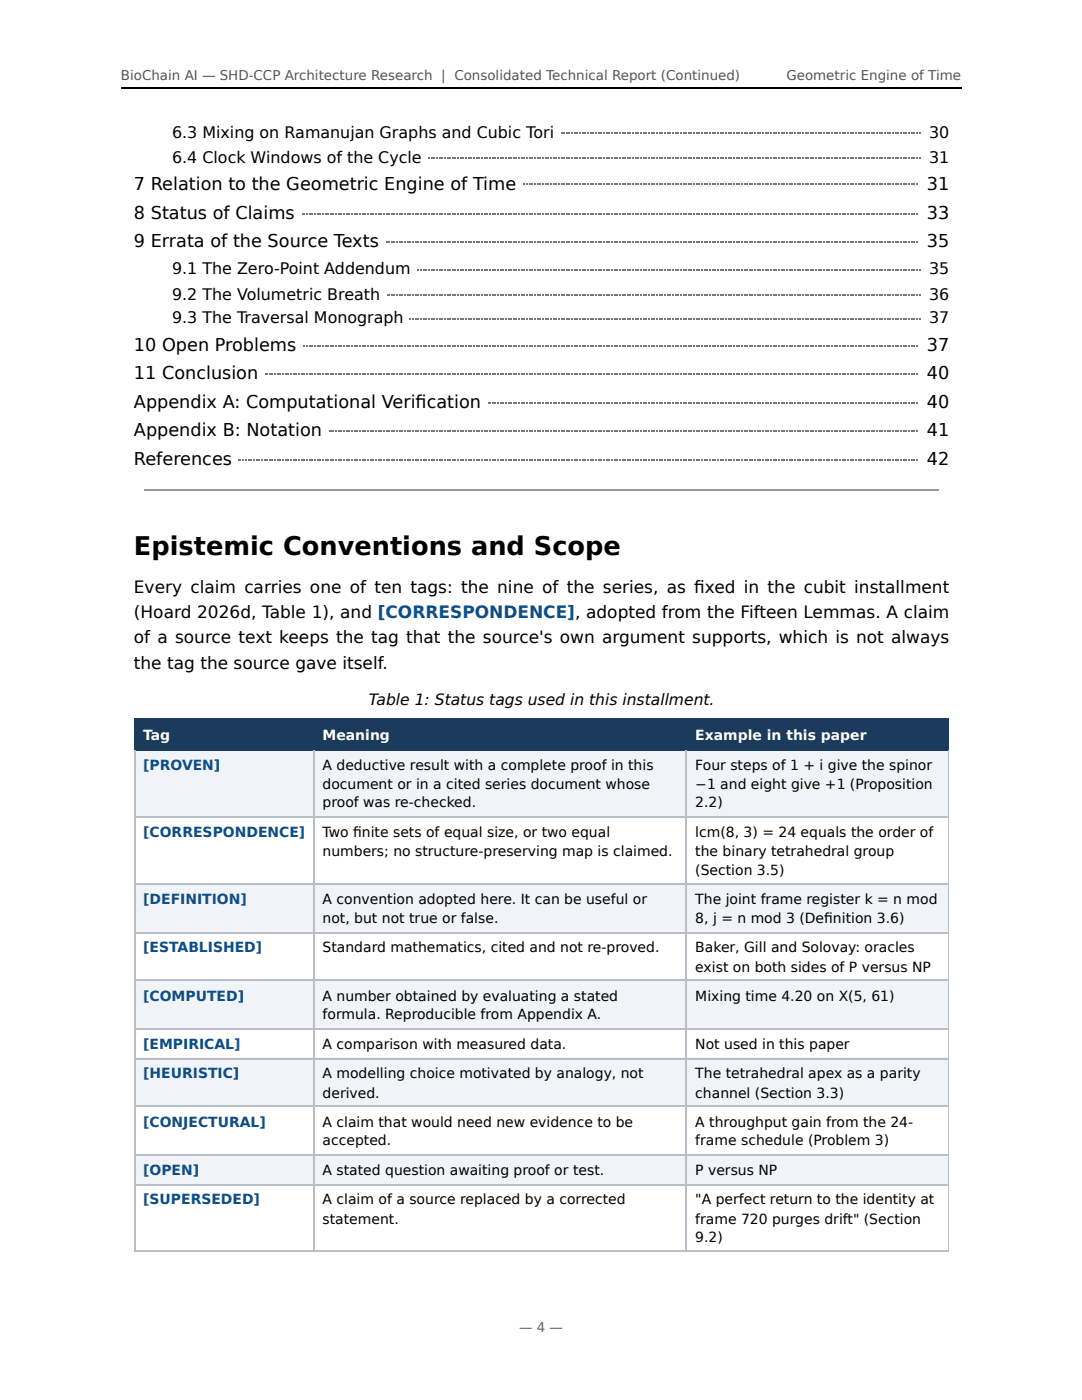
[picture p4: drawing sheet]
<svg xmlns="http://www.w3.org/2000/svg" width="216mm" height="279mm" viewBox="0 0 216 279" stroke-linecap="round" stroke-linejoin="round" font-family="sans-serif">
<defs><g id="words">
<text font-size="5.1" x="26.7" y="110.9">Epistemic Conventions and Scope</text>
<g font-size="3.5">
<text x="26.7" y="37.8">7 Relation to the Geometric Engine of Time</text>
<text x="184.9" y="37.8">31</text>
<text x="26.7" y="43.7">8 Status of Claims</text>
<text x="184.9" y="43.7">33</text>
<text x="26.7" y="49.2">9 Errata of the Source Texts</text>
<text x="184.9" y="49.2">35</text>
<text x="26.7" y="70.1">10 Open Problems</text>
<text x="184.9" y="70.1">37</text>
<text x="26.7" y="75.7">11 Conclusion</text>
<text x="184.9" y="75.7">40</text>
<text x="26.7" y="81.5">Appendix A: Computational Verifi cation</text>
<text x="184.9" y="81.5">40</text>
<text x="26.7" y="87">Appendix B: Notation</text>
<text x="184.9" y="87">41</text>
<text x="26.7" y="92.9">References</text>
<text x="184.9" y="92.9">42</text>
</g>
<g font-size="3.4">
<text x="26.7" y="118.3">Every claim carries one of ten tags: the nine of the series, as fi xed in the cubit installment</text>
<text x="26.7" y="123.3">(Hoard 2026d, Table 1), and [CORRESPONDENCE], adopted from the Fifteen Lemmas. A claim</text>
<text x="26.7" y="128.3">of a source text keeps the tag that the source's own argument supports, which is not always</text>
<text x="26.7" y="133.6">the tag the source gave itself.</text>
</g>
<g font-size="3.2">
<text x="34.3" y="27.5">6.3 Mixing on Ramanujan Graphs and Cubic Tori</text>
<text x="185.4" y="27.5">30</text>
<text x="34.3" y="32.5">6.4 Clock Windows of the Cycle</text>
<text x="185.4" y="32.5">31</text>
<text x="34.3" y="54.8">9.1 The Zero-Point Addendum</text>
<text x="34.3" y="59.8">9.2 The Volumetric Breath</text>
<text x="185.4" y="54.8">35</text>
<text x="185.4" y="59.8">36</text>
<text x="34.3" y="64.6">9.3 The Traversal Monograph</text>
<text x="185.4" y="64.6">37</text>
</g>
<text font-size="3.1" x="73.6" y="140.8">Table 1: Status tags used in this installment.</text>
<g font-size="2.8" fill="#fff">
<text x="28.6" y="147.6">Tag</text>
<text x="64.4" y="147.6">Meaning</text>
<text x="138.7" y="147.6">Example in this paper</text>
</g>
<g font-size="2.8" fill="#0b4f8a">
<text x="28.6" y="153.7">[PROVEN]</text>
<text x="28.6" y="166.9">[CORRESPONDENCE]</text>
<text x="28.6" y="180.4">[DEFINITION]</text>
<text x="28.6" y="190">[ESTABLISHED]</text>
<text x="28.6" y="199.8">[COMPUTED]</text>
<text x="28.6" y="209.3">[EMPIRICAL]</text>
<text x="28.6" y="215.1">[HEURISTIC]</text>
<text x="28.6" y="224.9">[CONJECTURAL]</text>
<text x="28.6" y="234.4">[OPEN]</text>
<text x="28.6" y="240.2">[SUPERSEDED]</text>
</g>
<g font-size="2.8">
<text x="64.4" y="153.7">A deductive result with a complete proof in this</text>
<text x="138.7" y="153.7">Four steps of 1 + i give the spinor</text>
<text x="64.4" y="157.4">document or in a cited series document whose</text>
<text x="64.4" y="161.1">proof was re-checked.</text>
<text x="138.7" y="157.4">−1 and eight give +1 (Proposition</text>
<text x="138.7" y="161.1">2.2)</text>
<text x="64.4" y="166.9">Two fi nite sets of equal size, or two equal</text>
<text x="138.7" y="166.9">lcm(8, 3) = 24 equals the order of</text>
<text x="64.4" y="170.9">numbers; no structure-preserving map is claimed.</text>
<text x="138.7" y="170.9">the binary tetrahedral group</text>
<text x="138.7" y="174.6">(Section 3.5)</text>
<text x="64.4" y="180.4">A convention adopted here. It can be useful or</text>
<text x="64.4" y="184.1">not, but not true or false.</text>
<text x="138.7" y="180.4">The joint frame register k = n mod</text>
<text x="138.7" y="184.1">8, j = n mod 3 (Defi nition 3.6)</text>
<text x="64.4" y="190">Standard mathematics, cited and not re-proved.</text>
<text x="138.7" y="190">Baker, Gill and Solovay: oracles</text>
<text x="138.7" y="193.9">exist on both sides of P versus NP</text>
<text x="64.4" y="199.8">A number obtained by evaluating a stated</text>
<text x="64.4" y="203.5">formula. Reproducible from Appendix A.</text>
<text x="138.7" y="199.8">Mixing time 4.20 on X(5, 61)</text>
<text x="64.4" y="209.3">A comparison with measured data.</text>
<text x="138.7" y="209.3">Not used in this paper</text>
<text x="64.4" y="215.1">A modelling choice motivated by analogy, not</text>
<text x="138.7" y="215.1">The tetrahedral apex as a parity</text>
<text x="64.4" y="219.1">derived.</text>
<text x="138.7" y="219.1">channel (Section 3.3)</text>
<text x="64.4" y="224.9">A claim that would need new evidence to be</text>
<text x="138.7" y="224.9">A throughput gain from the 24-</text>
<text x="64.4" y="228.6">accepted.</text>
<text x="138.7" y="228.6">frame schedule (Problem 3)</text>
<text x="64.4" y="234.4">A stated question awaiting proof or test.</text>
<text x="138.7" y="234.4">P versus NP</text>
<text x="64.4" y="240.2">A claim of a source replaced by a corrected</text>
<text x="64.4" y="244.2">statement.</text>
<text x="138.7" y="240.2">&quot;A perfect return to the identity at</text>
<text x="138.7" y="244.2">frame 720 purges drift&quot; (Section</text>
<text x="138.7" y="247.9">9.2)</text>
</g>
<g font-size="2.7" fill="#555">
<text x="24.1" y="15.9">BioChain AI — SHD-CCP Architecture Research | Consolidated Technical Report (Continued)</text>
<text x="156.9" y="15.9">Geometric Engine of Time</text>
</g>
<text font-size="2.7" fill="#666" x="103.6" y="265.9">— 4 —</text>
</g></defs>
<path d="M28.8 97.8h158.5" fill="none" stroke="#999" stroke-width=".26"/>
<g fill="#1b3a5c">
<path d="M27 143.7h35.7v6.1h-35.7z"/>
<path d="M62.7 143.7h74.4v6.1h-74.4z"/>
<path d="M137.1 143.7h52.2v6.1h-52.2z"/>
</g>
<g fill="#f0f3f8">
<path d="M27 149.8h35.7v13.2h-35.7z"/>
<path d="M62.7 149.8h74.4v13.2h-74.4z"/>
<path d="M137.1 149.8h52.2v13.2h-52.2z"/>
<path d="M27 176.5h35.7v9.5h-35.7z"/>
<path d="M62.7 176.5h74.4v9.5h-74.4z"/>
<path d="M137.1 176.5h52.2v9.5h-52.2z"/>
<path d="M27 195.8h35.7v9.5h-35.7z"/>
<path d="M62.7 195.8h74.4v9.5h-74.4z"/>
<path d="M137.1 195.8h52.2v9.5h-52.2z"/>
<path d="M27 211.1h35.7v9.8h-35.7z"/>
<path d="M62.7 211.1h74.4v9.8h-74.4z"/>
<path d="M137.1 211.1h52.2v9.8h-52.2z"/>
<path d="M27 230.4h35.7v5.9h-35.7z"/>
<path d="M62.7 230.4h74.4v5.9h-74.4z"/>
<path d="M137.1 230.4h52.2v5.9h-52.2z"/>
</g>
<path d="M26.7 143.5h162.6M26.7 149.6h162.6M26.9 143.4v6.4M62.6 143.4v6.4M136.9 143.4v6.4" fill="none" stroke="#1b3a5c" stroke-width=".26"/>
<path d="M189.3 143.4v6.4" fill="none" stroke="#1b3a5c" stroke-width=".2"/>
<g fill="none" stroke="#b9bec6" stroke-width=".26">
<path d="M26.9 149.8v100M62.6 149.8v100M136.9 149.8v100M26.7 163.1h162.6M26.7 176.3h162.6M26.7 186.1h162.6M26.7 195.7h162.6M26.7 205.4h162.6M26.7 211.3h162.6M26.7 220.8h162.6M26.7 230.6h162.6M26.7 236.4h162.6"/>
<path d="M26.7 249.6h162.6"/>
</g>
<path d="M189.3 149.8v100" fill="none" stroke="#b9bec6" stroke-width=".2"/>
<g fill="#777">
<path d="M111.9 26.5h.3v.2h-.3z"/>
<path d="M112.4 26.5h.3v.2h-.3z"/>
<path d="M113 26.5h.2v.2h-.2z"/>
<path d="M113.5 26.5h.3v.2h-.3z"/>
<path d="M114 26.5h.3v.2h-.3z"/>
<path d="M114.6 26.5h.2v.2h-.2z"/>
<path d="M115.1 26.5h.3v.2h-.3z"/>
<path d="M115.6 26.5h.3v.2h-.3z"/>
<path d="M116.1 26.5h.3v.2h-.3z"/>
<path d="M116.7 26.5h.2v.2h-.2z"/>
<path d="M117.2 26.5h.3v.2h-.3z"/>
<path d="M117.7 26.5h.3v.2h-.3z"/>
<path d="M118.3 26.5h.2v.2h-.2z"/>
<path d="M118.8 26.5h.3v.2h-.3z"/>
<path d="M119.3 26.5h.3v.2h-.3z"/>
<path d="M119.9 26.5h.2v.2h-.2z"/>
<path d="M120.4 26.5h.2v.2h-.2z"/>
<path d="M120.9 26.5h.3v.2h-.3z"/>
<path d="M121.4 26.5h.3v.2h-.3z"/>
<path d="M122 26.5h.2v.2h-.2z"/>
<path d="M122.5 26.5h.3v.2h-.3z"/>
<path d="M123 26.5h.3v.2h-.3z"/>
<path d="M123.6 26.5h.2v.2h-.2z"/>
<path d="M124.1 26.5h.3v.2h-.3z"/>
<path d="M124.6 26.5h.3v.2h-.3z"/>
<path d="M125.1 26.5h.3v.2h-.3z"/>
<path d="M125.7 26.5h.2v.2h-.2z"/>
<path d="M126.2 26.5h.3v.2h-.3z"/>
<path d="M126.7 26.5h.3v.2h-.3z"/>
<path d="M127.3 26.5h.2v.2h-.2z"/>
<path d="M127.8 26.5h.3v.2h-.3z"/>
<path d="M128.3 26.5h.3v.2h-.3z"/>
<path d="M128.8 26.5h.3v.2h-.3z"/>
<path d="M129.4 26.5h.2v.2h-.2z"/>
<path d="M129.9 26.5h.3v.2h-.3z"/>
<path d="M130.4 26.5h.3v.2h-.3z"/>
<path d="M131 26.5h.2v.2h-.2z"/>
<path d="M131.5 26.5h.3v.2h-.3z"/>
<path d="M132 26.5h.3v.2h-.3z"/>
<path d="M132.6 26.5h.2v.2h-.2z"/>
<path d="M133.1 26.5h.2v.2h-.2z"/>
<path d="M133.6 26.5h.3v.2h-.3z"/>
<path d="M134.1 26.5h.3v.2h-.3z"/>
<path d="M134.7 26.5h.2v.2h-.2z"/>
<path d="M135.2 26.5h.3v.2h-.3z"/>
<path d="M135.7 26.5h.3v.2h-.3z"/>
<path d="M136.3 26.5h.2v.2h-.2z"/>
<path d="M136.8 26.5h.3v.2h-.3z"/>
<path d="M137.3 26.5h.3v.2h-.3z"/>
<path d="M137.8 26.5h.3v.2h-.3z"/>
<path d="M138.4 26.5h.2v.2h-.2z"/>
<path d="M138.9 26.5h.3v.2h-.3z"/>
<path d="M139.4 26.5h.3v.2h-.3z"/>
<path d="M140 26.5h.2v.2h-.2z"/>
<path d="M140.5 26.5h.3v.2h-.3z"/>
<path d="M141 26.5h.3v.2h-.3z"/>
<path d="M141.5 26.5h.3v.2h-.3z"/>
<path d="M142.1 26.5h.2v.2h-.2z"/>
<path d="M142.6 26.5h.3v.2h-.3z"/>
<path d="M143.1 26.5h.3v.2h-.3z"/>
<path d="M143.7 26.5h.2v.2h-.2z"/>
<path d="M144.2 26.5h.3v.2h-.3z"/>
<path d="M144.7 26.5h.3v.2h-.3z"/>
<path d="M145.3 26.5h.2v.2h-.2z"/>
<path d="M145.8 26.5h.2v.2h-.2z"/>
<path d="M146.3 26.5h.3v.2h-.3z"/>
<path d="M146.8 26.5h.3v.2h-.3z"/>
<path d="M147.4 26.5h.2v.2h-.2z"/>
<path d="M147.9 26.5h.3v.2h-.3z"/>
<path d="M148.4 26.5h.3v.2h-.3z"/>
<path d="M149 26.5h.2v.2h-.2z"/>
<path d="M149.5 26.5h.3v.2h-.3z"/>
<path d="M150 26.5h.3v.2h-.3z"/>
<path d="M150.5 26.5h.3v.2h-.3z"/>
<path d="M151.1 26.5h.2v.2h-.2z"/>
<path d="M151.6 26.5h.3v.2h-.3z"/>
<path d="M152.1 26.5h.3v.2h-.3z"/>
<path d="M152.7 26.5h.2v.2h-.2z"/>
<path d="M153.2 26.5h.3v.2h-.3z"/>
<path d="M153.7 26.5h.3v.2h-.3z"/>
<path d="M154.2 26.5h.3v.2h-.3z"/>
<path d="M154.8 26.5h.2v.2h-.2z"/>
<path d="M155.3 26.5h.3v.2h-.3z"/>
<path d="M155.8 26.5h.3v.2h-.3z"/>
<path d="M156.4 26.5h.2v.2h-.2z"/>
<path d="M156.9 26.5h.3v.2h-.3z"/>
<path d="M157.4 26.5h.3v.2h-.3z"/>
<path d="M158 26.5h.2v.2h-.2z"/>
<path d="M158.5 26.5h.2v.2h-.2z"/>
<path d="M159 26.5h.3v.2h-.3z"/>
<path d="M159.5 26.5h.3v.2h-.3z"/>
<path d="M160.1 26.5h.2v.2h-.2z"/>
<path d="M160.6 26.5h.3v.2h-.3z"/>
<path d="M161.1 26.5h.3v.2h-.3z"/>
<path d="M161.7 26.5h.2v.2h-.2z"/>
<path d="M162.2 26.5h.3v.2h-.3z"/>
<path d="M162.7 26.5h.3v.2h-.3z"/>
<path d="M163.2 26.5h.3v.2h-.3z"/>
<path d="M163.8 26.5h.2v.2h-.2z"/>
<path d="M164.3 26.5h.3v.2h-.3z"/>
<path d="M164.8 26.5h.3v.2h-.3z"/>
<path d="M165.4 26.5h.2v.2h-.2z"/>
<path d="M165.9 26.5h.3v.2h-.3z"/>
<path d="M166.4 26.5h.3v.2h-.3z"/>
<path d="M166.9 26.5h.3v.2h-.3z"/>
<path d="M167.5 26.5h.2v.2h-.2z"/>
<path d="M168 26.5h.3v.2h-.3z"/>
<path d="M168.5 26.5h.3v.2h-.3z"/>
<path d="M169.1 26.5h.2v.2h-.2z"/>
<path d="M169.6 26.5h.3v.2h-.3z"/>
<path d="M170.1 26.5h.3v.2h-.3z"/>
<path d="M170.7 26.5h.2v.2h-.2z"/>
<path d="M171.2 26.5h.2v.2h-.2z"/>
<path d="M171.7 26.5h.3v.2h-.3z"/>
<path d="M172.2 26.5h.3v.2h-.3z"/>
<path d="M172.8 26.5h.2v.2h-.2z"/>
<path d="M173.3 26.5h.3v.2h-.3z"/>
<path d="M173.8 26.5h.3v.2h-.3z"/>
<path d="M174.4 26.5h.2v.2h-.2z"/>
<path d="M174.9 26.5h.3v.2h-.3z"/>
<path d="M175.4 26.5h.3v.2h-.3z"/>
<path d="M175.9 26.5h.3v.2h-.3z"/>
<path d="M176.5 26.5h.2v.2h-.2z"/>
<path d="M177 26.5h.3v.2h-.3z"/>
<path d="M177.5 26.5h.3v.2h-.3z"/>
<path d="M178.1 26.5h.2v.2h-.2z"/>
<path d="M178.6 26.5h.3v.2h-.3z"/>
<path d="M179.1 26.5h.3v.2h-.3z"/>
<path d="M179.6 26.5h.3v.2h-.3z"/>
<path d="M180.2 26.5h.2v.2h-.2z"/>
<path d="M180.7 26.5h.3v.2h-.3z"/>
<path d="M181.2 26.5h.3v.2h-.3z"/>
<path d="M181.8 26.5h.2v.2h-.2z"/>
<path d="M182.3 26.5h.3v.2h-.3z"/>
<path d="M182.8 26.5h.3v.2h-.3z"/>
<path d="M183.4 26.5h.2v.2h-.2z"/>
<path d="M85.5 31.5h.2v.2h-.2z"/>
<path d="M86 31.5h.3v.2h-.3z"/>
<path d="M86.5 31.5h.3v.2h-.3z"/>
<path d="M87 31.5h.3v.2h-.3z"/>
<path d="M87.6 31.5h.2v.2h-.2z"/>
<path d="M88.1 31.5h.3v.2h-.3z"/>
<path d="M88.6 31.5h.3v.2h-.3z"/>
<path d="M89.2 31.5h.2v.2h-.2z"/>
<path d="M89.7 31.5h.3v.2h-.3z"/>
<path d="M90.2 31.5h.3v.2h-.3z"/>
<path d="M90.8 31.5h.2v.2h-.2z"/>
<path d="M91.3 31.5h.2v.2h-.2z"/>
<path d="M91.8 31.5h.3v.2h-.3z"/>
<path d="M92.3 31.5h.3v.2h-.3z"/>
<path d="M92.9 31.5h.2v.2h-.2z"/>
<path d="M93.4 31.5h.3v.2h-.3z"/>
<path d="M93.9 31.5h.3v.2h-.3z"/>
<path d="M94.5 31.5h.2v.2h-.2z"/>
<path d="M95 31.5h.2v.2h-.2z"/>
<path d="M95.5 31.5h.3v.2h-.3z"/>
<path d="M96 31.5h.3v.2h-.3z"/>
<path d="M96.6 31.5h.2v.2h-.2z"/>
<path d="M97.1 31.5h.3v.2h-.3z"/>
<path d="M97.6 31.5h.3v.2h-.3z"/>
<path d="M98.2 31.5h.2v.2h-.2z"/>
<path d="M98.7 31.5h.3v.2h-.3z"/>
<path d="M99.2 31.5h.3v.2h-.3z"/>
<path d="M99.7 31.5h.3v.2h-.3z"/>
<path d="M100.3 31.5h.2v.2h-.2z"/>
<path d="M100.8 31.5h.3v.2h-.3z"/>
<path d="M101.3 31.5h.3v.2h-.3z"/>
<path d="M101.9 31.5h.2v.2h-.2z"/>
<path d="M102.4 31.5h.3v.2h-.3z"/>
<path d="M102.9 31.5h.3v.2h-.3z"/>
<path d="M103.5 31.5h.2v.2h-.2z"/>
<path d="M104 31.5h.2v.2h-.2z"/>
<path d="M104.5 31.5h.3v.2h-.3z"/>
<path d="M105 31.5h.3v.2h-.3z"/>
<path d="M105.6 31.5h.2v.2h-.2z"/>
<path d="M106.1 31.5h.3v.2h-.3z"/>
<path d="M106.6 31.5h.3v.2h-.3z"/>
<path d="M107.2 31.5h.2v.2h-.2z"/>
<path d="M107.7 31.5h.2v.2h-.2z"/>
<path d="M108.2 31.5h.3v.2h-.3z"/>
<path d="M108.7 31.5h.3v.2h-.3z"/>
<path d="M109.3 31.5h.2v.2h-.2z"/>
<path d="M109.8 31.5h.3v.2h-.3z"/>
<path d="M110.3 31.5h.3v.2h-.3z"/>
<path d="M110.9 31.5h.2v.2h-.2z"/>
<path d="M111.4 31.5h.3v.2h-.3z"/>
<path d="M111.9 31.5h.3v.2h-.3z"/>
<path d="M112.4 31.5h.3v.2h-.3z"/>
<path d="M113 31.5h.2v.2h-.2z"/>
<path d="M113.5 31.5h.3v.2h-.3z"/>
<path d="M114 31.5h.3v.2h-.3z"/>
<path d="M114.6 31.5h.2v.2h-.2z"/>
<path d="M115.1 31.5h.3v.2h-.3z"/>
<path d="M115.6 31.5h.3v.2h-.3z"/>
<path d="M116.1 31.5h.3v.2h-.3z"/>
<path d="M116.7 31.5h.2v.2h-.2z"/>
<path d="M117.2 31.5h.3v.2h-.3z"/>
<path d="M117.7 31.5h.3v.2h-.3z"/>
<path d="M118.3 31.5h.2v.2h-.2z"/>
<path d="M118.8 31.5h.3v.2h-.3z"/>
<path d="M119.3 31.5h.3v.2h-.3z"/>
<path d="M119.9 31.5h.2v.2h-.2z"/>
<path d="M120.4 31.5h.2v.2h-.2z"/>
<path d="M120.9 31.5h.3v.2h-.3z"/>
<path d="M121.4 31.5h.3v.2h-.3z"/>
<path d="M122 31.5h.2v.2h-.2z"/>
<path d="M122.5 31.5h.3v.2h-.3z"/>
<path d="M123 31.5h.3v.2h-.3z"/>
<path d="M123.6 31.5h.2v.2h-.2z"/>
<path d="M124.1 31.5h.3v.2h-.3z"/>
<path d="M124.6 31.5h.3v.2h-.3z"/>
<path d="M125.1 31.5h.3v.2h-.3z"/>
<path d="M125.7 31.5h.2v.2h-.2z"/>
<path d="M126.2 31.5h.3v.2h-.3z"/>
<path d="M126.7 31.5h.3v.2h-.3z"/>
<path d="M127.3 31.5h.2v.2h-.2z"/>
<path d="M127.8 31.5h.3v.2h-.3z"/>
<path d="M128.3 31.5h.3v.2h-.3z"/>
<path d="M128.8 31.5h.3v.2h-.3z"/>
<path d="M129.4 31.5h.2v.2h-.2z"/>
<path d="M129.9 31.5h.3v.2h-.3z"/>
<path d="M130.4 31.5h.3v.2h-.3z"/>
<path d="M131 31.5h.2v.2h-.2z"/>
<path d="M131.5 31.5h.3v.2h-.3z"/>
<path d="M132 31.5h.3v.2h-.3z"/>
<path d="M132.6 31.5h.2v.2h-.2z"/>
<path d="M133.1 31.5h.2v.2h-.2z"/>
<path d="M133.6 31.5h.3v.2h-.3z"/>
<path d="M134.1 31.5h.3v.2h-.3z"/>
<path d="M134.7 31.5h.2v.2h-.2z"/>
<path d="M135.2 31.5h.3v.2h-.3z"/>
<path d="M135.7 31.5h.3v.2h-.3z"/>
<path d="M136.3 31.5h.2v.2h-.2z"/>
<path d="M136.8 31.5h.3v.2h-.3z"/>
<path d="M137.3 31.5h.3v.2h-.3z"/>
<path d="M137.8 31.5h.3v.2h-.3z"/>
<path d="M138.4 31.5h.2v.2h-.2z"/>
<path d="M138.9 31.5h.3v.2h-.3z"/>
<path d="M139.4 31.5h.3v.2h-.3z"/>
<path d="M140 31.5h.2v.2h-.2z"/>
<path d="M140.5 31.5h.3v.2h-.3z"/>
<path d="M141 31.5h.3v.2h-.3z"/>
<path d="M141.5 31.5h.3v.2h-.3z"/>
<path d="M142.1 31.5h.2v.2h-.2z"/>
<path d="M142.6 31.5h.3v.2h-.3z"/>
<path d="M143.1 31.5h.3v.2h-.3z"/>
<path d="M143.7 31.5h.2v.2h-.2z"/>
<path d="M144.2 31.5h.3v.2h-.3z"/>
<path d="M144.7 31.5h.3v.2h-.3z"/>
<path d="M145.3 31.5h.2v.2h-.2z"/>
<path d="M145.8 31.5h.2v.2h-.2z"/>
<path d="M146.3 31.5h.3v.2h-.3z"/>
<path d="M146.8 31.5h.3v.2h-.3z"/>
<path d="M147.4 31.5h.2v.2h-.2z"/>
<path d="M147.9 31.5h.3v.2h-.3z"/>
<path d="M148.4 31.5h.3v.2h-.3z"/>
<path d="M149 31.5h.2v.2h-.2z"/>
<path d="M149.5 31.5h.3v.2h-.3z"/>
<path d="M150 31.5h.3v.2h-.3z"/>
<path d="M150.5 31.5h.3v.2h-.3z"/>
<path d="M151.1 31.5h.2v.2h-.2z"/>
<path d="M151.6 31.5h.3v.2h-.3z"/>
<path d="M152.1 31.5h.3v.2h-.3z"/>
<path d="M152.7 31.5h.2v.2h-.2z"/>
<path d="M153.2 31.5h.3v.2h-.3z"/>
<path d="M153.7 31.5h.3v.2h-.3z"/>
<path d="M154.2 31.5h.3v.2h-.3z"/>
<path d="M154.8 31.5h.2v.2h-.2z"/>
<path d="M155.3 31.5h.3v.2h-.3z"/>
<path d="M155.8 31.5h.3v.2h-.3z"/>
<path d="M156.4 31.5h.2v.2h-.2z"/>
<path d="M156.9 31.5h.3v.2h-.3z"/>
<path d="M157.4 31.5h.3v.2h-.3z"/>
<path d="M158 31.5h.2v.2h-.2z"/>
<path d="M158.5 31.5h.2v.2h-.2z"/>
<path d="M159 31.5h.3v.2h-.3z"/>
<path d="M159.5 31.5h.3v.2h-.3z"/>
<path d="M160.1 31.5h.2v.2h-.2z"/>
<path d="M160.6 31.5h.3v.2h-.3z"/>
<path d="M161.1 31.5h.3v.2h-.3z"/>
<path d="M161.7 31.5h.2v.2h-.2z"/>
<path d="M162.2 31.5h.3v.2h-.3z"/>
<path d="M162.7 31.5h.3v.2h-.3z"/>
<path d="M163.2 31.5h.3v.2h-.3z"/>
<path d="M163.8 31.5h.2v.2h-.2z"/>
<path d="M164.3 31.5h.3v.2h-.3z"/>
<path d="M164.8 31.5h.3v.2h-.3z"/>
<path d="M165.4 31.5h.2v.2h-.2z"/>
<path d="M165.9 31.5h.3v.2h-.3z"/>
<path d="M166.4 31.5h.3v.2h-.3z"/>
<path d="M166.9 31.5h.3v.2h-.3z"/>
<path d="M167.5 31.5h.2v.2h-.2z"/>
<path d="M168 31.5h.3v.2h-.3z"/>
<path d="M168.5 31.5h.3v.2h-.3z"/>
<path d="M169.1 31.5h.2v.2h-.2z"/>
<path d="M169.6 31.5h.3v.2h-.3z"/>
<path d="M170.1 31.5h.3v.2h-.3z"/>
<path d="M170.7 31.5h.2v.2h-.2z"/>
<path d="M171.2 31.5h.2v.2h-.2z"/>
<path d="M171.7 31.5h.3v.2h-.3z"/>
<path d="M172.2 31.5h.3v.2h-.3z"/>
<path d="M172.8 31.5h.2v.2h-.2z"/>
<path d="M173.3 31.5h.3v.2h-.3z"/>
<path d="M173.8 31.5h.3v.2h-.3z"/>
<path d="M174.4 31.5h.2v.2h-.2z"/>
<path d="M174.9 31.5h.3v.2h-.3z"/>
<path d="M175.4 31.5h.3v.2h-.3z"/>
<path d="M175.9 31.5h.3v.2h-.3z"/>
<path d="M176.5 31.5h.2v.2h-.2z"/>
<path d="M177 31.5h.3v.2h-.3z"/>
<path d="M177.5 31.5h.3v.2h-.3z"/>
<path d="M178.1 31.5h.2v.2h-.2z"/>
<path d="M178.6 31.5h.3v.2h-.3z"/>
<path d="M179.1 31.5h.3v.2h-.3z"/>
<path d="M179.6 31.5h.3v.2h-.3z"/>
<path d="M180.2 31.5h.2v.2h-.2z"/>
<path d="M180.7 31.5h.3v.2h-.3z"/>
<path d="M181.2 31.5h.3v.2h-.3z"/>
<path d="M181.8 31.5h.2v.2h-.2z"/>
<path d="M182.3 31.5h.3v.2h-.3z"/>
<path d="M182.8 31.5h.3v.2h-.3z"/>
<path d="M183.4 31.5h.2v.2h-.2z"/>
<path d="M104.5 36.7h.3v.3h-.3z"/>
<path d="M105 36.7h.3v.3h-.3z"/>
<path d="M105.6 36.7h.2v.3h-.2z"/>
<path d="M106.1 36.7h.3v.3h-.3z"/>
<path d="M106.6 36.7h.3v.3h-.3z"/>
<path d="M107.2 36.7h.2v.3h-.2z"/>
<path d="M107.7 36.7h.2v.3h-.2z"/>
<path d="M108.2 36.7h.3v.3h-.3z"/>
<path d="M108.7 36.7h.3v.3h-.3z"/>
<path d="M109.3 36.7h.2v.3h-.2z"/>
<path d="M109.8 36.7h.3v.3h-.3z"/>
<path d="M110.3 36.7h.3v.3h-.3z"/>
<path d="M110.9 36.7h.2v.3h-.2z"/>
<path d="M111.4 36.7h.3v.3h-.3z"/>
<path d="M111.9 36.7h.3v.3h-.3z"/>
<path d="M112.4 36.7h.3v.3h-.3z"/>
<path d="M113 36.7h.2v.3h-.2z"/>
<path d="M113.5 36.7h.3v.3h-.3z"/>
<path d="M114 36.7h.3v.3h-.3z"/>
<path d="M114.6 36.7h.2v.3h-.2z"/>
<path d="M115.1 36.7h.3v.3h-.3z"/>
<path d="M115.6 36.7h.3v.3h-.3z"/>
<path d="M116.1 36.7h.3v.3h-.3z"/>
<path d="M116.7 36.7h.2v.3h-.2z"/>
<path d="M117.2 36.7h.3v.3h-.3z"/>
<path d="M117.7 36.7h.3v.3h-.3z"/>
<path d="M118.3 36.7h.2v.3h-.2z"/>
<path d="M118.8 36.7h.3v.3h-.3z"/>
<path d="M119.3 36.7h.3v.3h-.3z"/>
<path d="M119.9 36.7h.2v.3h-.2z"/>
<path d="M120.4 36.7h.2v.3h-.2z"/>
<path d="M120.9 36.7h.3v.3h-.3z"/>
<path d="M121.4 36.7h.3v.3h-.3z"/>
<path d="M122 36.7h.2v.3h-.2z"/>
<path d="M122.5 36.7h.3v.3h-.3z"/>
<path d="M123 36.7h.3v.3h-.3z"/>
<path d="M123.6 36.7h.2v.3h-.2z"/>
<path d="M124.1 36.7h.3v.3h-.3z"/>
<path d="M124.6 36.7h.3v.3h-.3z"/>
<path d="M125.1 36.7h.3v.3h-.3z"/>
<path d="M125.7 36.7h.2v.3h-.2z"/>
<path d="M126.2 36.7h.3v.3h-.3z"/>
<path d="M126.7 36.7h.3v.3h-.3z"/>
<path d="M127.3 36.7h.2v.3h-.2z"/>
<path d="M127.8 36.7h.3v.3h-.3z"/>
<path d="M128.3 36.7h.3v.3h-.3z"/>
<path d="M128.8 36.7h.3v.3h-.3z"/>
<path d="M129.4 36.7h.2v.3h-.2z"/>
<path d="M129.9 36.7h.3v.3h-.3z"/>
<path d="M130.4 36.7h.3v.3h-.3z"/>
<path d="M131 36.7h.2v.3h-.2z"/>
<path d="M131.5 36.7h.3v.3h-.3z"/>
<path d="M132 36.7h.3v.3h-.3z"/>
<path d="M132.6 36.7h.2v.3h-.2z"/>
<path d="M133.1 36.7h.2v.3h-.2z"/>
<path d="M133.6 36.7h.3v.3h-.3z"/>
<path d="M134.1 36.7h.3v.3h-.3z"/>
<path d="M134.7 36.7h.2v.3h-.2z"/>
<path d="M135.2 36.7h.3v.3h-.3z"/>
<path d="M135.7 36.7h.3v.3h-.3z"/>
<path d="M136.3 36.7h.2v.3h-.2z"/>
<path d="M136.8 36.7h.3v.3h-.3z"/>
<path d="M137.3 36.7h.3v.3h-.3z"/>
<path d="M137.8 36.7h.3v.3h-.3z"/>
<path d="M138.4 36.7h.2v.3h-.2z"/>
<path d="M138.9 36.7h.3v.3h-.3z"/>
<path d="M139.4 36.7h.3v.3h-.3z"/>
<path d="M140 36.7h.2v.3h-.2z"/>
<path d="M140.5 36.7h.3v.3h-.3z"/>
<path d="M141 36.7h.3v.3h-.3z"/>
<path d="M141.5 36.7h.3v.3h-.3z"/>
<path d="M142.1 36.7h.2v.3h-.2z"/>
<path d="M142.6 36.7h.3v.3h-.3z"/>
<path d="M143.1 36.7h.3v.3h-.3z"/>
<path d="M143.7 36.7h.2v.3h-.2z"/>
<path d="M144.2 36.7h.3v.3h-.3z"/>
<path d="M144.7 36.7h.3v.3h-.3z"/>
<path d="M145.3 36.7h.2v.3h-.2z"/>
<path d="M145.8 36.7h.2v.3h-.2z"/>
<path d="M146.3 36.7h.3v.3h-.3z"/>
<path d="M146.8 36.7h.3v.3h-.3z"/>
<path d="M147.4 36.7h.2v.3h-.2z"/>
<path d="M147.9 36.7h.3v.3h-.3z"/>
<path d="M148.4 36.7h.3v.3h-.3z"/>
<path d="M149 36.7h.2v.3h-.2z"/>
<path d="M149.5 36.7h.3v.3h-.3z"/>
<path d="M150 36.7h.3v.3h-.3z"/>
<path d="M150.5 36.7h.3v.3h-.3z"/>
<path d="M151.1 36.7h.2v.3h-.2z"/>
<path d="M151.6 36.7h.3v.3h-.3z"/>
<path d="M152.1 36.7h.3v.3h-.3z"/>
<path d="M152.7 36.7h.2v.3h-.2z"/>
<path d="M153.2 36.7h.3v.3h-.3z"/>
<path d="M153.7 36.7h.3v.3h-.3z"/>
<path d="M154.2 36.7h.3v.3h-.3z"/>
<path d="M154.8 36.7h.2v.3h-.2z"/>
<path d="M155.3 36.7h.3v.3h-.3z"/>
<path d="M155.8 36.7h.3v.3h-.3z"/>
<path d="M156.4 36.7h.2v.3h-.2z"/>
<path d="M156.9 36.7h.3v.3h-.3z"/>
<path d="M157.4 36.7h.3v.3h-.3z"/>
<path d="M158 36.7h.2v.3h-.2z"/>
<path d="M158.5 36.7h.2v.3h-.2z"/>
<path d="M159 36.7h.3v.3h-.3z"/>
<path d="M159.5 36.7h.3v.3h-.3z"/>
<path d="M160.1 36.7h.2v.3h-.2z"/>
<path d="M160.6 36.7h.3v.3h-.3z"/>
<path d="M161.1 36.7h.3v.3h-.3z"/>
<path d="M161.7 36.7h.2v.3h-.2z"/>
<path d="M162.2 36.7h.3v.3h-.3z"/>
<path d="M162.7 36.7h.3v.3h-.3z"/>
<path d="M163.2 36.7h.3v.3h-.3z"/>
<path d="M163.8 36.7h.2v.3h-.2z"/>
<path d="M164.3 36.7h.3v.3h-.3z"/>
<path d="M164.8 36.7h.3v.3h-.3z"/>
<path d="M165.4 36.7h.2v.3h-.2z"/>
<path d="M165.9 36.7h.3v.3h-.3z"/>
<path d="M166.4 36.7h.3v.3h-.3z"/>
<path d="M166.9 36.7h.3v.3h-.3z"/>
<path d="M167.5 36.7h.2v.3h-.2z"/>
<path d="M168 36.7h.3v.3h-.3z"/>
<path d="M168.5 36.7h.3v.3h-.3z"/>
<path d="M169.1 36.7h.2v.3h-.2z"/>
<path d="M169.6 36.7h.3v.3h-.3z"/>
<path d="M170.1 36.7h.3v.3h-.3z"/>
<path d="M170.7 36.7h.2v.3h-.2z"/>
<path d="M171.2 36.7h.2v.3h-.2z"/>
<path d="M171.7 36.7h.3v.3h-.3z"/>
<path d="M172.2 36.7h.3v.3h-.3z"/>
<path d="M172.8 36.7h.2v.3h-.2z"/>
<path d="M173.3 36.7h.3v.3h-.3z"/>
<path d="M173.8 36.7h.3v.3h-.3z"/>
<path d="M174.4 36.7h.2v.3h-.2z"/>
<path d="M174.9 36.7h.3v.3h-.3z"/>
<path d="M175.4 36.7h.3v.3h-.3z"/>
<path d="M175.9 36.7h.3v.3h-.3z"/>
<path d="M176.5 36.7h.2v.3h-.2z"/>
<path d="M177 36.7h.3v.3h-.3z"/>
<path d="M177.5 36.7h.3v.3h-.3z"/>
<path d="M178.1 36.7h.2v.3h-.2z"/>
<path d="M178.6 36.7h.3v.3h-.3z"/>
<path d="M179.1 36.7h.3v.3h-.3z"/>
<path d="M179.6 36.7h.3v.3h-.3z"/>
<path d="M180.2 36.7h.2v.3h-.2z"/>
<path d="M180.7 36.7h.3v.3h-.3z"/>
<path d="M181.2 36.7h.3v.3h-.3z"/>
<path d="M181.8 36.7h.2v.3h-.2z"/>
<path d="M182.3 36.7h.3v.3h-.3z"/>
<path d="M182.8 36.7h.3v.3h-.3z"/>
<path d="M60.3 42.5h.6v.3h-.6z"/>
<path d="M61.1 42.5h.3v.3h-.3z"/>
<path d="M61.6 42.5h.3v.3h-.3z"/>
<path d="M62.2 42.5h.2v.3h-.2z"/>
<path d="M62.7 42.5h.3v.3h-.3z"/>
<path d="M63.2 42.5h.3v.3h-.3z"/>
<path d="M63.8 42.5h.2v.3h-.2z"/>
<path d="M64.3 42.5h.3v.3h-.3z"/>
<path d="M64.8 42.5h.3v.3h-.3z"/>
<path d="M65.4 42.5h.2v.3h-.2z"/>
<path d="M65.9 42.5h.2v.3h-.2z"/>
<path d="M66.4 42.5h.3v.3h-.3z"/>
<path d="M66.9 42.5h.3v.3h-.3z"/>
<path d="M67.5 42.5h.2v.3h-.2z"/>
<path d="M68 42.5h.3v.3h-.3z"/>
<path d="M68.5 42.5h.3v.3h-.3z"/>
<path d="M69.1 42.5h.2v.3h-.2z"/>
<path d="M69.6 42.5h.2v.3h-.2z"/>
<path d="M70.1 42.5h.3v.3h-.3z"/>
<path d="M70.6 42.5h.3v.3h-.3z"/>
<path d="M71.2 42.5h.2v.3h-.2z"/>
<path d="M71.7 42.5h.3v.3h-.3z"/>
<path d="M72.2 42.5h.3v.3h-.3z"/>
<path d="M72.8 42.5h.2v.3h-.2z"/>
<path d="M73.3 42.5h.3v.3h-.3z"/>
<path d="M73.8 42.5h.3v.3h-.3z"/>
<path d="M74.3 42.5h.3v.3h-.3z"/>
<path d="M74.9 42.5h.2v.3h-.2z"/>
<path d="M75.4 42.5h.3v.3h-.3z"/>
<path d="M75.9 42.5h.3v.3h-.3z"/>
<path d="M76.5 42.5h.2v.3h-.2z"/>
<path d="M77 42.5h.3v.3h-.3z"/>
<path d="M77.5 42.5h.3v.3h-.3z"/>
<path d="M78.1 42.5h.2v.3h-.2z"/>
<path d="M78.6 42.5h.2v.3h-.2z"/>
<path d="M79.1 42.5h.3v.3h-.3z"/>
<path d="M79.6 42.5h.3v.3h-.3z"/>
<path d="M80.2 42.5h.2v.3h-.2z"/>
<path d="M80.7 42.5h.3v.3h-.3z"/>
<path d="M81.2 42.5h.3v.3h-.3z"/>
<path d="M81.8 42.5h.2v.3h-.2z"/>
<path d="M82.3 42.5h.2v.3h-.2z"/>
<path d="M82.8 42.5h.3v.3h-.3z"/>
<path d="M83.3 42.5h.3v.3h-.3z"/>
<path d="M83.9 42.5h.2v.3h-.2z"/>
<path d="M84.4 42.5h.3v.3h-.3z"/>
<path d="M84.9 42.5h.3v.3h-.3z"/>
<path d="M85.5 42.5h.2v.3h-.2z"/>
<path d="M86 42.5h.3v.3h-.3z"/>
<path d="M86.5 42.5h.3v.3h-.3z"/>
<path d="M87 42.5h.3v.3h-.3z"/>
<path d="M87.6 42.5h.2v.3h-.2z"/>
<path d="M88.1 42.5h.3v.3h-.3z"/>
<path d="M88.6 42.5h.3v.3h-.3z"/>
<path d="M89.2 42.5h.2v.3h-.2z"/>
<path d="M89.7 42.5h.3v.3h-.3z"/>
<path d="M90.2 42.5h.3v.3h-.3z"/>
<path d="M90.8 42.5h.2v.3h-.2z"/>
<path d="M91.3 42.5h.2v.3h-.2z"/>
<path d="M91.8 42.5h.3v.3h-.3z"/>
<path d="M92.3 42.5h.3v.3h-.3z"/>
<path d="M92.9 42.5h.2v.3h-.2z"/>
<path d="M93.4 42.5h.3v.3h-.3z"/>
<path d="M93.9 42.5h.3v.3h-.3z"/>
<path d="M94.5 42.5h.2v.3h-.2z"/>
<path d="M95 42.5h.2v.3h-.2z"/>
<path d="M95.5 42.5h.3v.3h-.3z"/>
<path d="M96 42.5h.3v.3h-.3z"/>
<path d="M96.6 42.5h.2v.3h-.2z"/>
<path d="M97.1 42.5h.3v.3h-.3z"/>
<path d="M97.6 42.5h.3v.3h-.3z"/>
<path d="M98.2 42.5h.2v.3h-.2z"/>
<path d="M98.7 42.5h.3v.3h-.3z"/>
<path d="M99.2 42.5h.3v.3h-.3z"/>
<path d="M99.7 42.5h.3v.3h-.3z"/>
<path d="M100.3 42.5h.2v.3h-.2z"/>
<path d="M100.8 42.5h.3v.3h-.3z"/>
<path d="M101.3 42.5h.3v.3h-.3z"/>
<path d="M101.9 42.5h.2v.3h-.2z"/>
<path d="M102.4 42.5h.3v.3h-.3z"/>
<path d="M102.9 42.5h.3v.3h-.3z"/>
<path d="M103.5 42.5h.2v.3h-.2z"/>
<path d="M104 42.5h.2v.3h-.2z"/>
<path d="M104.5 42.5h.3v.3h-.3z"/>
<path d="M105 42.5h.3v.3h-.3z"/>
<path d="M105.6 42.5h.2v.3h-.2z"/>
<path d="M106.1 42.5h.3v.3h-.3z"/>
<path d="M106.6 42.5h.3v.3h-.3z"/>
<path d="M107.2 42.5h.2v.3h-.2z"/>
<path d="M107.7 42.5h.2v.3h-.2z"/>
<path d="M108.2 42.5h.3v.3h-.3z"/>
<path d="M108.7 42.5h.3v.3h-.3z"/>
<path d="M109.3 42.5h.2v.3h-.2z"/>
<path d="M109.8 42.5h.3v.3h-.3z"/>
<path d="M110.3 42.5h.3v.3h-.3z"/>
<path d="M110.9 42.5h.2v.3h-.2z"/>
<path d="M111.4 42.5h.3v.3h-.3z"/>
<path d="M111.9 42.5h.3v.3h-.3z"/>
<path d="M112.4 42.5h.3v.3h-.3z"/>
<path d="M113 42.5h.2v.3h-.2z"/>
<path d="M113.5 42.5h.3v.3h-.3z"/>
<path d="M114 42.5h.3v.3h-.3z"/>
<path d="M114.6 42.5h.2v.3h-.2z"/>
<path d="M115.1 42.5h.3v.3h-.3z"/>
<path d="M115.6 42.5h.3v.3h-.3z"/>
<path d="M116.1 42.5h.3v.3h-.3z"/>
<path d="M116.7 42.5h.2v.3h-.2z"/>
<path d="M117.2 42.5h.3v.3h-.3z"/>
<path d="M117.7 42.5h.3v.3h-.3z"/>
<path d="M118.3 42.5h.2v.3h-.2z"/>
<path d="M118.8 42.5h.3v.3h-.3z"/>
<path d="M119.3 42.5h.3v.3h-.3z"/>
<path d="M119.9 42.5h.2v.3h-.2z"/>
<path d="M120.4 42.5h.2v.3h-.2z"/>
<path d="M120.9 42.5h.3v.3h-.3z"/>
<path d="M121.4 42.5h.3v.3h-.3z"/>
<path d="M122 42.5h.2v.3h-.2z"/>
<path d="M122.5 42.5h.3v.3h-.3z"/>
<path d="M123 42.5h.3v.3h-.3z"/>
<path d="M123.6 42.5h.2v.3h-.2z"/>
<path d="M124.1 42.5h.3v.3h-.3z"/>
<path d="M124.6 42.5h.3v.3h-.3z"/>
<path d="M125.1 42.5h.3v.3h-.3z"/>
<path d="M125.7 42.5h.2v.3h-.2z"/>
<path d="M126.2 42.5h.3v.3h-.3z"/>
<path d="M126.7 42.5h.3v.3h-.3z"/>
<path d="M127.3 42.5h.2v.3h-.2z"/>
<path d="M127.8 42.5h.3v.3h-.3z"/>
<path d="M128.3 42.5h.3v.3h-.3z"/>
<path d="M128.8 42.5h.3v.3h-.3z"/>
<path d="M129.4 42.5h.2v.3h-.2z"/>
<path d="M129.9 42.5h.3v.3h-.3z"/>
<path d="M130.4 42.5h.3v.3h-.3z"/>
<path d="M131 42.5h.2v.3h-.2z"/>
<path d="M131.5 42.5h.3v.3h-.3z"/>
<path d="M132 42.5h.3v.3h-.3z"/>
<path d="M132.6 42.5h.2v.3h-.2z"/>
<path d="M133.1 42.5h.2v.3h-.2z"/>
<path d="M133.6 42.5h.3v.3h-.3z"/>
<path d="M134.1 42.5h.3v.3h-.3z"/>
<path d="M134.7 42.5h.2v.3h-.2z"/>
<path d="M135.2 42.5h.3v.3h-.3z"/>
<path d="M135.7 42.5h.3v.3h-.3z"/>
<path d="M136.3 42.5h.2v.3h-.2z"/>
<path d="M136.8 42.5h.3v.3h-.3z"/>
<path d="M137.3 42.5h.3v.3h-.3z"/>
<path d="M137.8 42.5h.3v.3h-.3z"/>
<path d="M138.4 42.5h.2v.3h-.2z"/>
<path d="M138.9 42.5h.3v.3h-.3z"/>
<path d="M139.4 42.5h.3v.3h-.3z"/>
<path d="M140 42.5h.2v.3h-.2z"/>
<path d="M140.5 42.5h.3v.3h-.3z"/>
<path d="M141 42.5h.3v.3h-.3z"/>
<path d="M141.5 42.5h.3v.3h-.3z"/>
<path d="M142.1 42.5h.2v.3h-.2z"/>
<path d="M142.6 42.5h.3v.3h-.3z"/>
<path d="M143.1 42.5h.3v.3h-.3z"/>
<path d="M143.7 42.5h.2v.3h-.2z"/>
<path d="M144.2 42.5h.3v.3h-.3z"/>
<path d="M144.7 42.5h.3v.3h-.3z"/>
<path d="M145.3 42.5h.2v.3h-.2z"/>
<path d="M145.8 42.5h.2v.3h-.2z"/>
<path d="M146.3 42.5h.3v.3h-.3z"/>
<path d="M146.8 42.5h.3v.3h-.3z"/>
<path d="M147.4 42.5h.2v.3h-.2z"/>
<path d="M147.9 42.5h.3v.3h-.3z"/>
<path d="M148.4 42.5h.3v.3h-.3z"/>
<path d="M149 42.5h.2v.3h-.2z"/>
<path d="M149.5 42.5h.3v.3h-.3z"/>
<path d="M150 42.5h.3v.3h-.3z"/>
<path d="M150.5 42.5h.3v.3h-.3z"/>
<path d="M151.1 42.5h.2v.3h-.2z"/>
<path d="M151.6 42.5h.3v.3h-.3z"/>
<path d="M152.1 42.5h.3v.3h-.3z"/>
<path d="M152.7 42.5h.2v.3h-.2z"/>
<path d="M153.2 42.5h.3v.3h-.3z"/>
<path d="M153.7 42.5h.3v.3h-.3z"/>
<path d="M154.2 42.5h.3v.3h-.3z"/>
<path d="M154.8 42.5h.2v.3h-.2z"/>
<path d="M155.3 42.5h.3v.3h-.3z"/>
<path d="M155.8 42.5h.3v.3h-.3z"/>
<path d="M156.4 42.5h.2v.3h-.2z"/>
<path d="M156.9 42.5h.3v.3h-.3z"/>
<path d="M157.4 42.5h.3v.3h-.3z"/>
<path d="M158 42.5h.2v.3h-.2z"/>
<path d="M158.5 42.5h.2v.3h-.2z"/>
<path d="M159 42.5h.3v.3h-.3z"/>
<path d="M159.5 42.5h.3v.3h-.3z"/>
<path d="M160.1 42.5h.2v.3h-.2z"/>
<path d="M160.6 42.5h.3v.3h-.3z"/>
<path d="M161.1 42.5h.3v.3h-.3z"/>
<path d="M161.7 42.5h.2v.3h-.2z"/>
<path d="M162.2 42.5h.3v.3h-.3z"/>
<path d="M162.7 42.5h.3v.3h-.3z"/>
<path d="M163.2 42.5h.3v.3h-.3z"/>
<path d="M163.8 42.5h.2v.3h-.2z"/>
<path d="M164.3 42.5h.3v.3h-.3z"/>
<path d="M164.8 42.5h.3v.3h-.3z"/>
<path d="M165.4 42.5h.2v.3h-.2z"/>
<path d="M165.9 42.5h.3v.3h-.3z"/>
<path d="M166.4 42.5h.3v.3h-.3z"/>
<path d="M166.9 42.5h.3v.3h-.3z"/>
<path d="M167.5 42.5h.2v.3h-.2z"/>
<path d="M168 42.5h.3v.3h-.3z"/>
<path d="M168.5 42.5h.3v.3h-.3z"/>
<path d="M169.1 42.5h.2v.3h-.2z"/>
<path d="M169.6 42.5h.3v.3h-.3z"/>
<path d="M170.1 42.5h.3v.3h-.3z"/>
<path d="M170.7 42.5h.2v.3h-.2z"/>
<path d="M171.2 42.5h.2v.3h-.2z"/>
<path d="M171.7 42.5h.3v.3h-.3z"/>
<path d="M172.2 42.5h.3v.3h-.3z"/>
<path d="M172.8 42.5h.2v.3h-.2z"/>
<path d="M173.3 42.5h.3v.3h-.3z"/>
<path d="M173.8 42.5h.3v.3h-.3z"/>
<path d="M174.4 42.5h.2v.3h-.2z"/>
<path d="M174.9 42.5h.3v.3h-.3z"/>
<path d="M175.4 42.5h.3v.3h-.3z"/>
<path d="M175.9 42.5h.3v.3h-.3z"/>
<path d="M176.5 42.5h.2v.3h-.2z"/>
<path d="M177 42.5h.3v.3h-.3z"/>
<path d="M177.5 42.5h.3v.3h-.3z"/>
<path d="M178.1 42.5h.2v.3h-.2z"/>
<path d="M178.6 42.5h.3v.3h-.3z"/>
<path d="M179.1 42.5h.3v.3h-.3z"/>
<path d="M179.6 42.5h.3v.3h-.3z"/>
<path d="M180.2 42.5h.2v.3h-.2z"/>
<path d="M180.7 42.5h.3v.3h-.3z"/>
<path d="M181.2 42.5h.3v.3h-.3z"/>
<path d="M181.8 42.5h.2v.3h-.2z"/>
<path d="M182.3 42.5h.3v.3h-.3z"/>
<path d="M182.8 42.5h.3v.3h-.3z"/>
<path d="M77 48.1h.3v.2h-.3z"/>
<path d="M77.5 48.1h.3v.2h-.3z"/>
<path d="M78.1 48.1h.2v.2h-.2z"/>
<path d="M78.6 48.1h.2v.2h-.2z"/>
<path d="M79.1 48.1h.3v.2h-.3z"/>
<path d="M79.6 48.1h.3v.2h-.3z"/>
<path d="M80.2 48.1h.2v.2h-.2z"/>
<path d="M80.7 48.1h.3v.2h-.3z"/>
<path d="M81.2 48.1h.3v.2h-.3z"/>
<path d="M81.8 48.1h.2v.2h-.2z"/>
<path d="M82.3 48.1h.2v.2h-.2z"/>
<path d="M82.8 48.1h.3v.2h-.3z"/>
<path d="M83.3 48.1h.3v.2h-.3z"/>
<path d="M83.9 48.1h.2v.2h-.2z"/>
<path d="M84.4 48.1h.3v.2h-.3z"/>
<path d="M84.9 48.1h.3v.2h-.3z"/>
<path d="M85.5 48.1h.2v.2h-.2z"/>
<path d="M86 48.1h.3v.2h-.3z"/>
<path d="M86.5 48.1h.3v.2h-.3z"/>
<path d="M87 48.1h.3v.2h-.3z"/>
<path d="M87.6 48.1h.2v.2h-.2z"/>
<path d="M88.1 48.1h.3v.2h-.3z"/>
<path d="M88.6 48.1h.3v.2h-.3z"/>
<path d="M89.2 48.1h.2v.2h-.2z"/>
<path d="M89.7 48.1h.3v.2h-.3z"/>
<path d="M90.2 48.1h.3v.2h-.3z"/>
<path d="M90.8 48.1h.2v.2h-.2z"/>
<path d="M91.3 48.1h.2v.2h-.2z"/>
<path d="M91.8 48.1h.3v.2h-.3z"/>
<path d="M92.3 48.1h.3v.2h-.3z"/>
<path d="M92.9 48.1h.2v.2h-.2z"/>
<path d="M93.4 48.1h.3v.2h-.3z"/>
<path d="M93.9 48.1h.3v.2h-.3z"/>
<path d="M94.5 48.1h.2v.2h-.2z"/>
<path d="M95 48.1h.2v.2h-.2z"/>
<path d="M95.5 48.1h.3v.2h-.3z"/>
<path d="M96 48.1h.3v.2h-.3z"/>
<path d="M96.6 48.1h.2v.2h-.2z"/>
<path d="M97.1 48.1h.3v.2h-.3z"/>
<path d="M97.6 48.1h.3v.2h-.3z"/>
<path d="M98.2 48.1h.2v.2h-.2z"/>
<path d="M98.7 48.1h.3v.2h-.3z"/>
<path d="M99.2 48.1h.3v.2h-.3z"/>
<path d="M99.7 48.1h.3v.2h-.3z"/>
<path d="M100.3 48.1h.2v.2h-.2z"/>
<path d="M100.8 48.1h.3v.2h-.3z"/>
<path d="M101.3 48.1h.3v.2h-.3z"/>
<path d="M101.9 48.1h.2v.2h-.2z"/>
<path d="M102.4 48.1h.3v.2h-.3z"/>
<path d="M102.9 48.1h.3v.2h-.3z"/>
<path d="M103.5 48.1h.2v.2h-.2z"/>
<path d="M104 48.1h.2v.2h-.2z"/>
<path d="M104.5 48.1h.3v.2h-.3z"/>
<path d="M105 48.1h.3v.2h-.3z"/>
<path d="M105.6 48.1h.2v.2h-.2z"/>
<path d="M106.1 48.1h.3v.2h-.3z"/>
<path d="M106.6 48.1h.3v.2h-.3z"/>
<path d="M107.2 48.1h.2v.2h-.2z"/>
<path d="M107.7 48.1h.2v.2h-.2z"/>
<path d="M108.2 48.1h.3v.2h-.3z"/>
<path d="M108.7 48.1h.3v.2h-.3z"/>
<path d="M109.3 48.1h.2v.2h-.2z"/>
<path d="M109.8 48.1h.3v.2h-.3z"/>
<path d="M110.3 48.1h.3v.2h-.3z"/>
<path d="M110.9 48.1h.2v.2h-.2z"/>
<path d="M111.4 48.1h.3v.2h-.3z"/>
<path d="M111.9 48.1h.3v.2h-.3z"/>
<path d="M112.4 48.1h.3v.2h-.3z"/>
<path d="M113 48.1h.2v.2h-.2z"/>
<path d="M113.5 48.1h.3v.2h-.3z"/>
<path d="M114 48.1h.3v.2h-.3z"/>
<path d="M114.6 48.1h.2v.2h-.2z"/>
<path d="M115.1 48.1h.3v.2h-.3z"/>
<path d="M115.6 48.1h.3v.2h-.3z"/>
<path d="M116.1 48.1h.3v.2h-.3z"/>
<path d="M116.7 48.1h.2v.2h-.2z"/>
<path d="M117.2 48.1h.3v.2h-.3z"/>
<path d="M117.7 48.1h.3v.2h-.3z"/>
<path d="M118.3 48.1h.2v.2h-.2z"/>
<path d="M118.8 48.1h.3v.2h-.3z"/>
<path d="M119.3 48.1h.3v.2h-.3z"/>
<path d="M119.9 48.1h.2v.2h-.2z"/>
<path d="M120.4 48.1h.2v.2h-.2z"/>
<path d="M120.9 48.1h.3v.2h-.3z"/>
<path d="M121.4 48.1h.3v.2h-.3z"/>
<path d="M122 48.1h.2v.2h-.2z"/>
<path d="M122.5 48.1h.3v.2h-.3z"/>
<path d="M123 48.1h.3v.2h-.3z"/>
<path d="M123.6 48.1h.2v.2h-.2z"/>
<path d="M124.1 48.1h.3v.2h-.3z"/>
<path d="M124.6 48.1h.3v.2h-.3z"/>
<path d="M125.1 48.1h.3v.2h-.3z"/>
<path d="M125.7 48.1h.2v.2h-.2z"/>
<path d="M126.2 48.1h.3v.2h-.3z"/>
<path d="M126.7 48.1h.3v.2h-.3z"/>
<path d="M127.3 48.1h.2v.2h-.2z"/>
<path d="M127.8 48.1h.3v.2h-.3z"/>
<path d="M128.3 48.1h.3v.2h-.3z"/>
<path d="M128.8 48.1h.3v.2h-.3z"/>
<path d="M129.4 48.1h.2v.2h-.2z"/>
<path d="M129.9 48.1h.3v.2h-.3z"/>
<path d="M130.4 48.1h.3v.2h-.3z"/>
<path d="M131 48.1h.2v.2h-.2z"/>
<path d="M131.5 48.1h.3v.2h-.3z"/>
<path d="M132 48.1h.3v.2h-.3z"/>
<path d="M132.6 48.1h.2v.2h-.2z"/>
<path d="M133.1 48.1h.2v.2h-.2z"/>
<path d="M133.6 48.1h.3v.2h-.3z"/>
<path d="M134.1 48.1h.3v.2h-.3z"/>
<path d="M134.7 48.1h.2v.2h-.2z"/>
<path d="M135.2 48.1h.3v.2h-.3z"/>
<path d="M135.7 48.1h.3v.2h-.3z"/>
<path d="M136.3 48.1h.2v.2h-.2z"/>
<path d="M136.8 48.1h.3v.2h-.3z"/>
<path d="M137.3 48.1h.3v.2h-.3z"/>
<path d="M137.8 48.1h.3v.2h-.3z"/>
<path d="M138.4 48.1h.2v.2h-.2z"/>
<path d="M138.9 48.1h.3v.2h-.3z"/>
<path d="M139.4 48.1h.3v.2h-.3z"/>
<path d="M140 48.1h.2v.2h-.2z"/>
<path d="M140.5 48.1h.3v.2h-.3z"/>
<path d="M141 48.1h.3v.2h-.3z"/>
<path d="M141.5 48.1h.3v.2h-.3z"/>
<path d="M142.1 48.1h.2v.2h-.2z"/>
<path d="M142.6 48.1h.3v.2h-.3z"/>
<path d="M143.1 48.1h.3v.2h-.3z"/>
<path d="M143.7 48.1h.2v.2h-.2z"/>
<path d="M144.2 48.1h.3v.2h-.3z"/>
<path d="M144.7 48.1h.3v.2h-.3z"/>
<path d="M145.3 48.1h.2v.2h-.2z"/>
<path d="M145.8 48.1h.2v.2h-.2z"/>
<path d="M146.3 48.1h.3v.2h-.3z"/>
<path d="M146.8 48.1h.3v.2h-.3z"/>
<path d="M147.4 48.1h.2v.2h-.2z"/>
<path d="M147.9 48.1h.3v.2h-.3z"/>
<path d="M148.4 48.1h.3v.2h-.3z"/>
<path d="M149 48.1h.2v.2h-.2z"/>
<path d="M149.5 48.1h.3v.2h-.3z"/>
<path d="M150 48.1h.3v.2h-.3z"/>
<path d="M150.5 48.1h.3v.2h-.3z"/>
<path d="M151.1 48.1h.2v.2h-.2z"/>
<path d="M151.6 48.1h.3v.2h-.3z"/>
<path d="M152.1 48.1h.3v.2h-.3z"/>
<path d="M152.7 48.1h.2v.2h-.2z"/>
<path d="M153.2 48.1h.3v.2h-.3z"/>
<path d="M153.7 48.1h.3v.2h-.3z"/>
<path d="M154.2 48.1h.3v.2h-.3z"/>
<path d="M154.8 48.1h.2v.2h-.2z"/>
<path d="M155.3 48.1h.3v.2h-.3z"/>
<path d="M155.8 48.1h.3v.2h-.3z"/>
<path d="M156.4 48.1h.2v.2h-.2z"/>
<path d="M156.9 48.1h.3v.2h-.3z"/>
<path d="M157.4 48.1h.3v.2h-.3z"/>
<path d="M158 48.1h.2v.2h-.2z"/>
<path d="M158.5 48.1h.2v.2h-.2z"/>
<path d="M159 48.1h.3v.2h-.3z"/>
<path d="M159.5 48.1h.3v.2h-.3z"/>
<path d="M160.1 48.1h.2v.2h-.2z"/>
<path d="M160.6 48.1h.3v.2h-.3z"/>
<path d="M161.1 48.1h.3v.2h-.3z"/>
<path d="M161.7 48.1h.2v.2h-.2z"/>
<path d="M162.2 48.1h.3v.2h-.3z"/>
<path d="M162.7 48.1h.3v.2h-.3z"/>
<path d="M163.2 48.1h.3v.2h-.3z"/>
<path d="M163.8 48.1h.2v.2h-.2z"/>
<path d="M164.3 48.1h.3v.2h-.3z"/>
<path d="M164.8 48.1h.3v.2h-.3z"/>
<path d="M165.4 48.1h.2v.2h-.2z"/>
<path d="M165.9 48.1h.3v.2h-.3z"/>
<path d="M166.4 48.1h.3v.2h-.3z"/>
<path d="M166.9 48.1h.3v.2h-.3z"/>
<path d="M167.5 48.1h.2v.2h-.2z"/>
<path d="M168 48.1h.3v.2h-.3z"/>
<path d="M168.5 48.1h.3v.2h-.3z"/>
<path d="M169.1 48.1h.2v.2h-.2z"/>
<path d="M169.6 48.1h.3v.2h-.3z"/>
<path d="M170.1 48.1h.3v.2h-.3z"/>
<path d="M170.7 48.1h.2v.2h-.2z"/>
<path d="M171.2 48.1h.2v.2h-.2z"/>
<path d="M171.7 48.1h.3v.2h-.3z"/>
<path d="M172.2 48.1h.3v.2h-.3z"/>
<path d="M172.8 48.1h.2v.2h-.2z"/>
<path d="M173.3 48.1h.3v.2h-.3z"/>
<path d="M173.8 48.1h.3v.2h-.3z"/>
<path d="M174.4 48.1h.2v.2h-.2z"/>
<path d="M174.9 48.1h.3v.2h-.3z"/>
<path d="M175.4 48.1h.3v.2h-.3z"/>
<path d="M175.9 48.1h.3v.2h-.3z"/>
<path d="M176.5 48.1h.2v.2h-.2z"/>
<path d="M177 48.1h.3v.2h-.3z"/>
<path d="M177.5 48.1h.3v.2h-.3z"/>
<path d="M178.1 48.1h.2v.2h-.2z"/>
<path d="M178.6 48.1h.3v.2h-.3z"/>
<path d="M179.1 48.1h.3v.2h-.3z"/>
<path d="M179.6 48.1h.3v.2h-.3z"/>
<path d="M180.2 48.1h.2v.2h-.2z"/>
<path d="M180.7 48.1h.3v.2h-.3z"/>
<path d="M181.2 48.1h.3v.2h-.3z"/>
<path d="M181.8 48.1h.2v.2h-.2z"/>
<path d="M182.3 48.1h.3v.2h-.3z"/>
<path d="M182.8 48.1h.3v.2h-.3z"/>
<path d="M83.3 53.7h.3v.3h-.3z"/>
<path d="M83.9 53.7h.2v.3h-.2z"/>
<path d="M84.4 53.7h.3v.3h-.3z"/>
<path d="M84.9 53.7h.3v.3h-.3z"/>
<path d="M85.5 53.7h.2v.3h-.2z"/>
<path d="M86 53.7h.3v.3h-.3z"/>
<path d="M86.5 53.7h.3v.3h-.3z"/>
<path d="M87 53.7h.3v.3h-.3z"/>
<path d="M87.6 53.7h.2v.3h-.2z"/>
<path d="M88.1 53.7h.3v.3h-.3z"/>
<path d="M88.6 53.7h.3v.3h-.3z"/>
<path d="M89.2 53.7h.2v.3h-.2z"/>
<path d="M89.7 53.7h.3v.3h-.3z"/>
<path d="M90.2 53.7h.3v.3h-.3z"/>
<path d="M90.8 53.7h.2v.3h-.2z"/>
<path d="M91.3 53.7h.2v.3h-.2z"/>
<path d="M91.8 53.7h.3v.3h-.3z"/>
<path d="M92.3 53.7h.3v.3h-.3z"/>
<path d="M92.9 53.7h.2v.3h-.2z"/>
<path d="M93.4 53.7h.3v.3h-.3z"/>
<path d="M93.9 53.7h.3v.3h-.3z"/>
<path d="M94.5 53.7h.2v.3h-.2z"/>
<path d="M95 53.7h.2v.3h-.2z"/>
<path d="M95.5 53.7h.3v.3h-.3z"/>
<path d="M96 53.7h.3v.3h-.3z"/>
<path d="M96.6 53.7h.2v.3h-.2z"/>
<path d="M97.1 53.7h.3v.3h-.3z"/>
<path d="M97.6 53.7h.3v.3h-.3z"/>
<path d="M98.2 53.7h.2v.3h-.2z"/>
<path d="M98.7 53.7h.3v.3h-.3z"/>
<path d="M99.2 53.7h.3v.3h-.3z"/>
<path d="M99.7 53.7h.3v.3h-.3z"/>
<path d="M100.3 53.7h.2v.3h-.2z"/>
<path d="M100.8 53.7h.3v.3h-.3z"/>
<path d="M101.3 53.7h.3v.3h-.3z"/>
<path d="M101.9 53.7h.2v.3h-.2z"/>
<path d="M102.4 53.7h.3v.3h-.3z"/>
<path d="M102.9 53.7h.3v.3h-.3z"/>
<path d="M103.5 53.7h.2v.3h-.2z"/>
<path d="M104 53.7h.2v.3h-.2z"/>
<path d="M104.5 53.7h.3v.3h-.3z"/>
<path d="M105 53.7h.3v.3h-.3z"/>
<path d="M105.6 53.7h.2v.3h-.2z"/>
<path d="M106.1 53.7h.3v.3h-.3z"/>
<path d="M106.6 53.7h.3v.3h-.3z"/>
<path d="M107.2 53.7h.2v.3h-.2z"/>
<path d="M107.7 53.7h.2v.3h-.2z"/>
<path d="M108.2 53.7h.3v.3h-.3z"/>
<path d="M108.7 53.7h.3v.3h-.3z"/>
<path d="M109.3 53.7h.2v.3h-.2z"/>
<path d="M109.8 53.7h.3v.3h-.3z"/>
<path d="M110.3 53.7h.3v.3h-.3z"/>
<path d="M110.9 53.7h.2v.3h-.2z"/>
<path d="M111.4 53.7h.3v.3h-.3z"/>
<path d="M111.9 53.7h.3v.3h-.3z"/>
<path d="M112.4 53.7h.3v.3h-.3z"/>
<path d="M113 53.7h.2v.3h-.2z"/>
<path d="M113.5 53.7h.3v.3h-.3z"/>
<path d="M114 53.7h.3v.3h-.3z"/>
<path d="M114.6 53.7h.2v.3h-.2z"/>
<path d="M115.1 53.7h.3v.3h-.3z"/>
<path d="M115.6 53.7h.3v.3h-.3z"/>
<path d="M116.1 53.7h.3v.3h-.3z"/>
<path d="M116.7 53.7h.2v.3h-.2z"/>
<path d="M117.2 53.7h.3v.3h-.3z"/>
<path d="M117.7 53.7h.3v.3h-.3z"/>
<path d="M118.3 53.7h.2v.3h-.2z"/>
<path d="M118.8 53.7h.3v.3h-.3z"/>
<path d="M119.3 53.7h.3v.3h-.3z"/>
<path d="M119.9 53.7h.2v.3h-.2z"/>
<path d="M120.4 53.7h.2v.3h-.2z"/>
<path d="M120.9 53.7h.3v.3h-.3z"/>
<path d="M121.4 53.7h.3v.3h-.3z"/>
<path d="M122 53.7h.2v.3h-.2z"/>
<path d="M122.5 53.7h.3v.3h-.3z"/>
<path d="M123 53.7h.3v.3h-.3z"/>
<path d="M123.6 53.7h.2v.3h-.2z"/>
<path d="M124.1 53.7h.3v.3h-.3z"/>
<path d="M124.6 53.7h.3v.3h-.3z"/>
<path d="M125.1 53.7h.3v.3h-.3z"/>
<path d="M125.7 53.7h.2v.3h-.2z"/>
<path d="M126.2 53.7h.3v.3h-.3z"/>
<path d="M126.7 53.7h.3v.3h-.3z"/>
<path d="M127.3 53.7h.2v.3h-.2z"/>
<path d="M127.8 53.7h.3v.3h-.3z"/>
<path d="M128.3 53.7h.3v.3h-.3z"/>
<path d="M128.8 53.7h.3v.3h-.3z"/>
<path d="M129.4 53.7h.2v.3h-.2z"/>
<path d="M129.9 53.7h.3v.3h-.3z"/>
<path d="M130.4 53.7h.3v.3h-.3z"/>
<path d="M131 53.7h.2v.3h-.2z"/>
<path d="M131.5 53.7h.3v.3h-.3z"/>
<path d="M132 53.7h.3v.3h-.3z"/>
<path d="M132.6 53.7h.2v.3h-.2z"/>
<path d="M133.1 53.7h.2v.3h-.2z"/>
<path d="M133.6 53.7h.3v.3h-.3z"/>
<path d="M134.1 53.7h.3v.3h-.3z"/>
<path d="M134.7 53.7h.2v.3h-.2z"/>
<path d="M135.2 53.7h.3v.3h-.3z"/>
<path d="M135.7 53.7h.3v.3h-.3z"/>
<path d="M136.3 53.7h.2v.3h-.2z"/>
<path d="M136.8 53.7h.3v.3h-.3z"/>
<path d="M137.3 53.7h.3v.3h-.3z"/>
<path d="M137.8 53.7h.3v.3h-.3z"/>
<path d="M138.4 53.7h.2v.3h-.2z"/>
<path d="M138.9 53.7h.3v.3h-.3z"/>
<path d="M139.4 53.7h.3v.3h-.3z"/>
<path d="M140 53.7h.2v.3h-.2z"/>
<path d="M140.5 53.7h.3v.3h-.3z"/>
<path d="M141 53.7h.3v.3h-.3z"/>
<path d="M141.5 53.7h.3v.3h-.3z"/>
<path d="M142.1 53.7h.2v.3h-.2z"/>
<path d="M142.6 53.7h.3v.3h-.3z"/>
<path d="M143.1 53.7h.3v.3h-.3z"/>
<path d="M143.7 53.7h.2v.3h-.2z"/>
<path d="M144.2 53.7h.3v.3h-.3z"/>
<path d="M144.7 53.7h.3v.3h-.3z"/>
<path d="M145.3 53.7h.2v.3h-.2z"/>
<path d="M145.8 53.7h.2v.3h-.2z"/>
<path d="M146.3 53.7h.3v.3h-.3z"/>
<path d="M146.8 53.7h.3v.3h-.3z"/>
<path d="M147.4 53.7h.2v.3h-.2z"/>
<path d="M147.9 53.7h.3v.3h-.3z"/>
<path d="M148.4 53.7h.3v.3h-.3z"/>
<path d="M149 53.7h.2v.3h-.2z"/>
<path d="M149.5 53.7h.3v.3h-.3z"/>
<path d="M150 53.7h.3v.3h-.3z"/>
<path d="M150.5 53.7h.3v.3h-.3z"/>
<path d="M151.1 53.7h.2v.3h-.2z"/>
<path d="M151.6 53.7h.3v.3h-.3z"/>
<path d="M152.1 53.7h.3v.3h-.3z"/>
<path d="M152.7 53.7h.2v.3h-.2z"/>
<path d="M153.2 53.7h.3v.3h-.3z"/>
<path d="M153.7 53.7h.3v.3h-.3z"/>
<path d="M154.2 53.7h.3v.3h-.3z"/>
<path d="M154.8 53.7h.2v.3h-.2z"/>
<path d="M155.3 53.7h.3v.3h-.3z"/>
<path d="M155.8 53.7h.3v.3h-.3z"/>
<path d="M156.4 53.7h.2v.3h-.2z"/>
<path d="M156.9 53.7h.3v.3h-.3z"/>
<path d="M157.4 53.7h.3v.3h-.3z"/>
<path d="M158 53.7h.2v.3h-.2z"/>
<path d="M158.5 53.7h.2v.3h-.2z"/>
<path d="M159 53.7h.3v.3h-.3z"/>
<path d="M159.5 53.7h.3v.3h-.3z"/>
<path d="M160.1 53.7h.2v.3h-.2z"/>
<path d="M160.6 53.7h.3v.3h-.3z"/>
<path d="M161.1 53.7h.3v.3h-.3z"/>
<path d="M161.7 53.7h.2v.3h-.2z"/>
<path d="M162.2 53.7h.3v.3h-.3z"/>
<path d="M162.7 53.7h.3v.3h-.3z"/>
<path d="M163.2 53.7h.3v.3h-.3z"/>
<path d="M163.8 53.7h.2v.3h-.2z"/>
<path d="M164.3 53.7h.3v.3h-.3z"/>
<path d="M164.8 53.7h.3v.3h-.3z"/>
<path d="M165.4 53.7h.2v.3h-.2z"/>
<path d="M165.9 53.7h.3v.3h-.3z"/>
<path d="M166.4 53.7h.3v.3h-.3z"/>
<path d="M166.9 53.7h.3v.3h-.3z"/>
<path d="M167.5 53.7h.2v.3h-.2z"/>
<path d="M168 53.7h.3v.3h-.3z"/>
<path d="M168.5 53.7h.3v.3h-.3z"/>
<path d="M169.1 53.7h.2v.3h-.2z"/>
<path d="M169.6 53.7h.3v.3h-.3z"/>
<path d="M170.1 53.7h.3v.3h-.3z"/>
<path d="M170.7 53.7h.2v.3h-.2z"/>
<path d="M171.2 53.7h.2v.3h-.2z"/>
<path d="M171.7 53.7h.3v.3h-.3z"/>
<path d="M172.2 53.7h.3v.3h-.3z"/>
<path d="M172.8 53.7h.2v.3h-.2z"/>
<path d="M173.3 53.7h.3v.3h-.3z"/>
<path d="M173.8 53.7h.3v.3h-.3z"/>
<path d="M174.4 53.7h.2v.3h-.2z"/>
<path d="M174.9 53.7h.3v.3h-.3z"/>
<path d="M175.4 53.7h.3v.3h-.3z"/>
<path d="M175.9 53.7h.3v.3h-.3z"/>
<path d="M176.5 53.7h.2v.3h-.2z"/>
<path d="M177 53.7h.3v.3h-.3z"/>
<path d="M177.5 53.7h.3v.3h-.3z"/>
<path d="M178.1 53.7h.2v.3h-.2z"/>
<path d="M178.6 53.7h.3v.3h-.3z"/>
<path d="M179.1 53.7h.3v.3h-.3z"/>
<path d="M179.6 53.7h.3v.3h-.3z"/>
<path d="M180.2 53.7h.2v.3h-.2z"/>
<path d="M180.7 53.7h.3v.3h-.3z"/>
<path d="M181.2 53.7h.3v.3h-.3z"/>
<path d="M181.8 53.7h.2v.3h-.2z"/>
<path d="M182.3 53.7h.3v.3h-.3z"/>
<path d="M182.8 53.7h.3v.3h-.3z"/>
<path d="M183.4 53.7h.2v.3h-.2z"/>
<path d="M77.3 58.7h.5v.3h-.5z"/>
<path d="M78.1 58.7h.2v.3h-.2z"/>
<path d="M78.6 58.7h.2v.3h-.2z"/>
<path d="M79.1 58.7h.3v.3h-.3z"/>
<path d="M79.6 58.7h.3v.3h-.3z"/>
<path d="M80.2 58.7h.2v.3h-.2z"/>
<path d="M80.7 58.7h.3v.3h-.3z"/>
<path d="M81.2 58.7h.3v.3h-.3z"/>
<path d="M81.8 58.7h.2v.3h-.2z"/>
<path d="M82.3 58.7h.2v.3h-.2z"/>
<path d="M82.8 58.7h.3v.3h-.3z"/>
<path d="M83.3 58.7h.3v.3h-.3z"/>
<path d="M83.9 58.7h.2v.3h-.2z"/>
<path d="M84.4 58.7h.3v.3h-.3z"/>
<path d="M84.9 58.7h.3v.3h-.3z"/>
<path d="M85.5 58.7h.2v.3h-.2z"/>
<path d="M86 58.7h.3v.3h-.3z"/>
<path d="M86.5 58.7h.3v.3h-.3z"/>
<path d="M87 58.7h.3v.3h-.3z"/>
<path d="M87.6 58.7h.2v.3h-.2z"/>
<path d="M88.1 58.7h.3v.3h-.3z"/>
<path d="M88.6 58.7h.3v.3h-.3z"/>
<path d="M89.2 58.7h.2v.3h-.2z"/>
<path d="M89.7 58.7h.3v.3h-.3z"/>
<path d="M90.2 58.7h.3v.3h-.3z"/>
<path d="M90.8 58.7h.2v.3h-.2z"/>
<path d="M91.3 58.7h.2v.3h-.2z"/>
<path d="M91.8 58.7h.3v.3h-.3z"/>
<path d="M92.3 58.7h.3v.3h-.3z"/>
<path d="M92.9 58.7h.2v.3h-.2z"/>
<path d="M93.4 58.7h.3v.3h-.3z"/>
<path d="M93.9 58.7h.3v.3h-.3z"/>
<path d="M94.5 58.7h.2v.3h-.2z"/>
<path d="M95 58.7h.2v.3h-.2z"/>
<path d="M95.5 58.7h.3v.3h-.3z"/>
<path d="M96 58.7h.3v.3h-.3z"/>
<path d="M96.6 58.7h.2v.3h-.2z"/>
<path d="M97.1 58.7h.3v.3h-.3z"/>
<path d="M97.6 58.7h.3v.3h-.3z"/>
<path d="M98.2 58.7h.2v.3h-.2z"/>
<path d="M98.7 58.7h.3v.3h-.3z"/>
<path d="M99.2 58.7h.3v.3h-.3z"/>
<path d="M99.7 58.7h.3v.3h-.3z"/>
<path d="M100.3 58.7h.2v.3h-.2z"/>
<path d="M100.8 58.7h.3v.3h-.3z"/>
<path d="M101.3 58.7h.3v.3h-.3z"/>
<path d="M101.9 58.7h.2v.3h-.2z"/>
<path d="M102.4 58.7h.3v.3h-.3z"/>
<path d="M102.9 58.7h.3v.3h-.3z"/>
<path d="M103.5 58.7h.2v.3h-.2z"/>
<path d="M104 58.7h.2v.3h-.2z"/>
<path d="M104.5 58.7h.3v.3h-.3z"/>
<path d="M105 58.7h.3v.3h-.3z"/>
<path d="M105.6 58.7h.2v.3h-.2z"/>
<path d="M106.1 58.7h.3v.3h-.3z"/>
<path d="M106.6 58.7h.3v.3h-.3z"/>
<path d="M107.2 58.7h.2v.3h-.2z"/>
<path d="M107.7 58.7h.2v.3h-.2z"/>
<path d="M108.2 58.7h.3v.3h-.3z"/>
<path d="M108.7 58.7h.3v.3h-.3z"/>
<path d="M109.3 58.7h.2v.3h-.2z"/>
<path d="M109.8 58.7h.3v.3h-.3z"/>
<path d="M110.3 58.7h.3v.3h-.3z"/>
<path d="M110.9 58.7h.2v.3h-.2z"/>
<path d="M111.4 58.7h.3v.3h-.3z"/>
<path d="M111.9 58.7h.3v.3h-.3z"/>
<path d="M112.4 58.7h.3v.3h-.3z"/>
<path d="M113 58.7h.2v.3h-.2z"/>
<path d="M113.5 58.7h.3v.3h-.3z"/>
<path d="M114 58.7h.3v.3h-.3z"/>
<path d="M114.6 58.7h.2v.3h-.2z"/>
<path d="M115.1 58.7h.3v.3h-.3z"/>
<path d="M115.6 58.7h.3v.3h-.3z"/>
<path d="M116.1 58.7h.3v.3h-.3z"/>
<path d="M116.7 58.7h.2v.3h-.2z"/>
<path d="M117.2 58.7h.3v.3h-.3z"/>
<path d="M117.7 58.7h.3v.3h-.3z"/>
<path d="M118.3 58.7h.2v.3h-.2z"/>
<path d="M118.8 58.7h.3v.3h-.3z"/>
<path d="M119.3 58.7h.3v.3h-.3z"/>
<path d="M119.9 58.7h.2v.3h-.2z"/>
<path d="M120.4 58.7h.2v.3h-.2z"/>
<path d="M120.9 58.7h.3v.3h-.3z"/>
<path d="M121.4 58.7h.3v.3h-.3z"/>
<path d="M122 58.7h.2v.3h-.2z"/>
<path d="M122.5 58.7h.3v.3h-.3z"/>
<path d="M123 58.7h.3v.3h-.3z"/>
<path d="M123.6 58.7h.2v.3h-.2z"/>
<path d="M124.1 58.7h.3v.3h-.3z"/>
<path d="M124.6 58.7h.3v.3h-.3z"/>
<path d="M125.1 58.7h.3v.3h-.3z"/>
<path d="M125.7 58.7h.2v.3h-.2z"/>
<path d="M126.2 58.7h.3v.3h-.3z"/>
<path d="M126.7 58.7h.3v.3h-.3z"/>
<path d="M127.3 58.7h.2v.3h-.2z"/>
<path d="M127.8 58.7h.3v.3h-.3z"/>
<path d="M128.3 58.7h.3v.3h-.3z"/>
<path d="M128.8 58.7h.3v.3h-.3z"/>
<path d="M129.4 58.7h.2v.3h-.2z"/>
<path d="M129.9 58.7h.3v.3h-.3z"/>
<path d="M130.4 58.7h.3v.3h-.3z"/>
<path d="M131 58.7h.2v.3h-.2z"/>
<path d="M131.5 58.7h.3v.3h-.3z"/>
<path d="M132 58.7h.3v.3h-.3z"/>
<path d="M132.6 58.7h.2v.3h-.2z"/>
<path d="M133.1 58.7h.2v.3h-.2z"/>
<path d="M133.6 58.7h.3v.3h-.3z"/>
<path d="M134.1 58.7h.3v.3h-.3z"/>
<path d="M134.7 58.7h.2v.3h-.2z"/>
<path d="M135.2 58.7h.3v.3h-.3z"/>
<path d="M135.7 58.7h.3v.3h-.3z"/>
<path d="M136.3 58.7h.2v.3h-.2z"/>
<path d="M136.8 58.7h.3v.3h-.3z"/>
<path d="M137.3 58.7h.3v.3h-.3z"/>
<path d="M137.8 58.7h.3v.3h-.3z"/>
<path d="M138.4 58.7h.2v.3h-.2z"/>
<path d="M138.9 58.7h.3v.3h-.3z"/>
<path d="M139.4 58.7h.3v.3h-.3z"/>
<path d="M140 58.7h.2v.3h-.2z"/>
<path d="M140.5 58.7h.3v.3h-.3z"/>
<path d="M141 58.7h.3v.3h-.3z"/>
<path d="M141.5 58.7h.3v.3h-.3z"/>
<path d="M142.1 58.7h.2v.3h-.2z"/>
<path d="M142.6 58.7h.3v.3h-.3z"/>
<path d="M143.1 58.7h.3v.3h-.3z"/>
<path d="M143.7 58.7h.2v.3h-.2z"/>
<path d="M144.2 58.7h.3v.3h-.3z"/>
<path d="M144.7 58.7h.3v.3h-.3z"/>
<path d="M145.3 58.7h.2v.3h-.2z"/>
<path d="M145.8 58.7h.2v.3h-.2z"/>
<path d="M146.3 58.7h.3v.3h-.3z"/>
<path d="M146.8 58.7h.3v.3h-.3z"/>
<path d="M147.4 58.7h.2v.3h-.2z"/>
<path d="M147.9 58.7h.3v.3h-.3z"/>
<path d="M148.4 58.7h.3v.3h-.3z"/>
<path d="M149 58.7h.2v.3h-.2z"/>
<path d="M149.5 58.7h.3v.3h-.3z"/>
<path d="M150 58.7h.3v.3h-.3z"/>
<path d="M150.5 58.7h.3v.3h-.3z"/>
<path d="M151.1 58.7h.2v.3h-.2z"/>
<path d="M151.6 58.7h.3v.3h-.3z"/>
<path d="M152.1 58.7h.3v.3h-.3z"/>
<path d="M152.7 58.7h.2v.3h-.2z"/>
<path d="M153.2 58.7h.3v.3h-.3z"/>
<path d="M153.7 58.7h.3v.3h-.3z"/>
<path d="M154.2 58.7h.3v.3h-.3z"/>
<path d="M154.8 58.7h.2v.3h-.2z"/>
<path d="M155.3 58.7h.3v.3h-.3z"/>
<path d="M155.8 58.7h.3v.3h-.3z"/>
<path d="M156.4 58.7h.2v.3h-.2z"/>
<path d="M156.9 58.7h.3v.3h-.3z"/>
<path d="M157.4 58.7h.3v.3h-.3z"/>
<path d="M158 58.7h.2v.3h-.2z"/>
<path d="M158.5 58.7h.2v.3h-.2z"/>
<path d="M159 58.7h.3v.3h-.3z"/>
<path d="M159.5 58.7h.3v.3h-.3z"/>
<path d="M160.1 58.7h.2v.3h-.2z"/>
<path d="M160.6 58.7h.3v.3h-.3z"/>
<path d="M161.1 58.7h.3v.3h-.3z"/>
<path d="M161.7 58.7h.2v.3h-.2z"/>
<path d="M162.2 58.7h.3v.3h-.3z"/>
<path d="M162.7 58.7h.3v.3h-.3z"/>
<path d="M163.2 58.7h.3v.3h-.3z"/>
<path d="M163.8 58.7h.2v.3h-.2z"/>
<path d="M164.3 58.7h.3v.3h-.3z"/>
<path d="M164.8 58.7h.3v.3h-.3z"/>
<path d="M165.4 58.7h.2v.3h-.2z"/>
<path d="M165.9 58.7h.3v.3h-.3z"/>
<path d="M166.4 58.7h.3v.3h-.3z"/>
<path d="M166.9 58.7h.3v.3h-.3z"/>
<path d="M167.5 58.7h.2v.3h-.2z"/>
<path d="M168 58.7h.3v.3h-.3z"/>
<path d="M168.5 58.7h.3v.3h-.3z"/>
<path d="M169.1 58.7h.2v.3h-.2z"/>
<path d="M169.6 58.7h.3v.3h-.3z"/>
<path d="M170.1 58.7h.3v.3h-.3z"/>
<path d="M170.7 58.7h.2v.3h-.2z"/>
<path d="M171.2 58.7h.2v.3h-.2z"/>
<path d="M171.7 58.7h.3v.3h-.3z"/>
<path d="M172.2 58.7h.3v.3h-.3z"/>
<path d="M172.8 58.7h.2v.3h-.2z"/>
<path d="M173.3 58.7h.3v.3h-.3z"/>
<path d="M173.8 58.7h.3v.3h-.3z"/>
<path d="M174.4 58.7h.2v.3h-.2z"/>
<path d="M174.9 58.7h.3v.3h-.3z"/>
<path d="M175.4 58.7h.3v.3h-.3z"/>
<path d="M175.9 58.7h.3v.3h-.3z"/>
<path d="M176.5 58.7h.2v.3h-.2z"/>
<path d="M177 58.7h.3v.3h-.3z"/>
<path d="M177.5 58.7h.3v.3h-.3z"/>
<path d="M178.1 58.7h.2v.3h-.2z"/>
<path d="M178.6 58.7h.3v.3h-.3z"/>
<path d="M179.1 58.7h.3v.3h-.3z"/>
<path d="M179.6 58.7h.3v.3h-.3z"/>
<path d="M180.2 58.7h.2v.3h-.2z"/>
<path d="M180.7 58.7h.3v.3h-.3z"/>
<path d="M181.2 58.7h.3v.3h-.3z"/>
<path d="M181.8 58.7h.2v.3h-.2z"/>
<path d="M182.3 58.7h.3v.3h-.3z"/>
<path d="M182.8 58.7h.3v.3h-.3z"/>
<path d="M183.4 58.7h.2v.3h-.2z"/>
<path d="M81.8 63.5h.2v.3h-.2z"/>
<path d="M82.3 63.5h.2v.3h-.2z"/>
<path d="M82.8 63.5h.3v.3h-.3z"/>
<path d="M83.3 63.5h.3v.3h-.3z"/>
<path d="M83.9 63.5h.2v.3h-.2z"/>
<path d="M84.4 63.5h.3v.3h-.3z"/>
<path d="M84.9 63.5h.3v.3h-.3z"/>
<path d="M85.5 63.5h.2v.3h-.2z"/>
<path d="M86 63.5h.3v.3h-.3z"/>
<path d="M86.5 63.5h.3v.3h-.3z"/>
<path d="M87 63.5h.3v.3h-.3z"/>
<path d="M87.6 63.5h.2v.3h-.2z"/>
<path d="M88.1 63.5h.3v.3h-.3z"/>
<path d="M88.6 63.5h.3v.3h-.3z"/>
<path d="M89.2 63.5h.2v.3h-.2z"/>
<path d="M89.7 63.5h.3v.3h-.3z"/>
<path d="M90.2 63.5h.3v.3h-.3z"/>
<path d="M90.8 63.5h.2v.3h-.2z"/>
<path d="M91.3 63.5h.2v.3h-.2z"/>
<path d="M91.8 63.5h.3v.3h-.3z"/>
<path d="M92.3 63.5h.3v.3h-.3z"/>
<path d="M92.9 63.5h.2v.3h-.2z"/>
<path d="M93.4 63.5h.3v.3h-.3z"/>
<path d="M93.9 63.5h.3v.3h-.3z"/>
<path d="M94.5 63.5h.2v.3h-.2z"/>
<path d="M95 63.5h.2v.3h-.2z"/>
<path d="M95.5 63.5h.3v.3h-.3z"/>
<path d="M96 63.5h.3v.3h-.3z"/>
<path d="M96.6 63.5h.2v.3h-.2z"/>
<path d="M97.1 63.5h.3v.3h-.3z"/>
<path d="M97.6 63.5h.3v.3h-.3z"/>
<path d="M98.2 63.5h.2v.3h-.2z"/>
<path d="M98.7 63.5h.3v.3h-.3z"/>
<path d="M99.2 63.5h.3v.3h-.3z"/>
<path d="M99.7 63.5h.3v.3h-.3z"/>
<path d="M100.3 63.5h.2v.3h-.2z"/>
<path d="M100.8 63.5h.3v.3h-.3z"/>
<path d="M101.3 63.5h.3v.3h-.3z"/>
<path d="M101.9 63.5h.2v.3h-.2z"/>
<path d="M102.4 63.5h.3v.3h-.3z"/>
<path d="M102.9 63.5h.3v.3h-.3z"/>
<path d="M103.5 63.5h.2v.3h-.2z"/>
<path d="M104 63.5h.2v.3h-.2z"/>
<path d="M104.5 63.5h.3v.3h-.3z"/>
<path d="M105 63.5h.3v.3h-.3z"/>
<path d="M105.6 63.5h.2v.3h-.2z"/>
<path d="M106.1 63.5h.3v.3h-.3z"/>
<path d="M106.6 63.5h.3v.3h-.3z"/>
<path d="M107.2 63.5h.2v.3h-.2z"/>
<path d="M107.7 63.5h.2v.3h-.2z"/>
<path d="M108.2 63.5h.3v.3h-.3z"/>
<path d="M108.7 63.5h.3v.3h-.3z"/>
<path d="M109.3 63.5h.2v.3h-.2z"/>
<path d="M109.8 63.5h.3v.3h-.3z"/>
<path d="M110.3 63.5h.3v.3h-.3z"/>
<path d="M110.9 63.5h.2v.3h-.2z"/>
<path d="M111.4 63.5h.3v.3h-.3z"/>
<path d="M111.9 63.5h.3v.3h-.3z"/>
<path d="M112.4 63.5h.3v.3h-.3z"/>
<path d="M113 63.5h.2v.3h-.2z"/>
<path d="M113.5 63.5h.3v.3h-.3z"/>
<path d="M114 63.5h.3v.3h-.3z"/>
<path d="M114.6 63.5h.2v.3h-.2z"/>
<path d="M115.1 63.5h.3v.3h-.3z"/>
<path d="M115.6 63.5h.3v.3h-.3z"/>
<path d="M116.1 63.5h.3v.3h-.3z"/>
<path d="M116.7 63.5h.2v.3h-.2z"/>
<path d="M117.2 63.5h.3v.3h-.3z"/>
<path d="M117.7 63.5h.3v.3h-.3z"/>
<path d="M118.3 63.5h.2v.3h-.2z"/>
<path d="M118.8 63.5h.3v.3h-.3z"/>
<path d="M119.3 63.5h.3v.3h-.3z"/>
<path d="M119.9 63.5h.2v.3h-.2z"/>
<path d="M120.4 63.5h.2v.3h-.2z"/>
<path d="M120.9 63.5h.3v.3h-.3z"/>
<path d="M121.4 63.5h.3v.3h-.3z"/>
<path d="M122 63.5h.2v.3h-.2z"/>
<path d="M122.5 63.5h.3v.3h-.3z"/>
<path d="M123 63.5h.3v.3h-.3z"/>
<path d="M123.6 63.5h.2v.3h-.2z"/>
<path d="M124.1 63.5h.3v.3h-.3z"/>
<path d="M124.6 63.5h.3v.3h-.3z"/>
<path d="M125.1 63.5h.3v.3h-.3z"/>
<path d="M125.7 63.5h.2v.3h-.2z"/>
<path d="M126.2 63.5h.3v.3h-.3z"/>
<path d="M126.7 63.5h.3v.3h-.3z"/>
<path d="M127.3 63.5h.2v.3h-.2z"/>
<path d="M127.8 63.5h.3v.3h-.3z"/>
<path d="M128.3 63.5h.3v.3h-.3z"/>
<path d="M128.8 63.5h.3v.3h-.3z"/>
<path d="M129.4 63.5h.2v.3h-.2z"/>
<path d="M129.9 63.5h.3v.3h-.3z"/>
<path d="M130.4 63.5h.3v.3h-.3z"/>
<path d="M131 63.5h.2v.3h-.2z"/>
<path d="M131.5 63.5h.3v.3h-.3z"/>
<path d="M132 63.5h.3v.3h-.3z"/>
<path d="M132.6 63.5h.2v.3h-.2z"/>
<path d="M133.1 63.5h.2v.3h-.2z"/>
<path d="M133.6 63.5h.3v.3h-.3z"/>
<path d="M134.1 63.5h.3v.3h-.3z"/>
<path d="M134.7 63.5h.2v.3h-.2z"/>
<path d="M135.2 63.5h.3v.3h-.3z"/>
<path d="M135.7 63.5h.3v.3h-.3z"/>
<path d="M136.3 63.5h.2v.3h-.2z"/>
<path d="M136.8 63.5h.3v.3h-.3z"/>
<path d="M137.3 63.5h.3v.3h-.3z"/>
<path d="M137.8 63.5h.3v.3h-.3z"/>
<path d="M138.4 63.5h.2v.3h-.2z"/>
<path d="M138.9 63.5h.3v.3h-.3z"/>
<path d="M139.4 63.5h.3v.3h-.3z"/>
<path d="M140 63.5h.2v.3h-.2z"/>
<path d="M140.5 63.5h.3v.3h-.3z"/>
<path d="M141 63.5h.3v.3h-.3z"/>
<path d="M141.5 63.5h.3v.3h-.3z"/>
<path d="M142.1 63.5h.2v.3h-.2z"/>
<path d="M142.6 63.5h.3v.3h-.3z"/>
<path d="M143.1 63.5h.3v.3h-.3z"/>
<path d="M143.7 63.5h.2v.3h-.2z"/>
<path d="M144.2 63.5h.3v.3h-.3z"/>
<path d="M144.7 63.5h.3v.3h-.3z"/>
<path d="M145.3 63.5h.2v.3h-.2z"/>
<path d="M145.8 63.5h.2v.3h-.2z"/>
<path d="M146.3 63.5h.3v.3h-.3z"/>
<path d="M146.8 63.5h.3v.3h-.3z"/>
<path d="M147.4 63.5h.2v.3h-.2z"/>
<path d="M147.9 63.5h.3v.3h-.3z"/>
<path d="M148.4 63.5h.3v.3h-.3z"/>
<path d="M149 63.5h.2v.3h-.2z"/>
<path d="M149.5 63.5h.3v.3h-.3z"/>
<path d="M150 63.5h.3v.3h-.3z"/>
<path d="M150.5 63.5h.3v.3h-.3z"/>
<path d="M151.1 63.5h.2v.3h-.2z"/>
<path d="M151.6 63.5h.3v.3h-.3z"/>
<path d="M152.1 63.5h.3v.3h-.3z"/>
<path d="M152.7 63.5h.2v.3h-.2z"/>
<path d="M153.2 63.5h.3v.3h-.3z"/>
<path d="M153.7 63.5h.3v.3h-.3z"/>
<path d="M154.2 63.5h.3v.3h-.3z"/>
<path d="M154.8 63.5h.2v.3h-.2z"/>
<path d="M155.3 63.5h.3v.3h-.3z"/>
<path d="M155.8 63.5h.3v.3h-.3z"/>
<path d="M156.4 63.5h.2v.3h-.2z"/>
<path d="M156.9 63.5h.3v.3h-.3z"/>
<path d="M157.4 63.5h.3v.3h-.3z"/>
<path d="M158 63.5h.2v.3h-.2z"/>
<path d="M158.5 63.5h.2v.3h-.2z"/>
<path d="M159 63.5h.3v.3h-.3z"/>
<path d="M159.5 63.5h.3v.3h-.3z"/>
<path d="M160.1 63.5h.2v.3h-.2z"/>
<path d="M160.6 63.5h.3v.3h-.3z"/>
<path d="M161.1 63.5h.3v.3h-.3z"/>
<path d="M161.7 63.5h.2v.3h-.2z"/>
<path d="M162.2 63.5h.3v.3h-.3z"/>
<path d="M162.7 63.5h.3v.3h-.3z"/>
<path d="M163.2 63.5h.3v.3h-.3z"/>
<path d="M163.8 63.5h.2v.3h-.2z"/>
<path d="M164.3 63.5h.3v.3h-.3z"/>
<path d="M164.8 63.5h.3v.3h-.3z"/>
<path d="M165.4 63.5h.2v.3h-.2z"/>
<path d="M165.9 63.5h.3v.3h-.3z"/>
<path d="M166.4 63.5h.3v.3h-.3z"/>
<path d="M166.9 63.5h.3v.3h-.3z"/>
<path d="M167.5 63.5h.2v.3h-.2z"/>
<path d="M168 63.5h.3v.3h-.3z"/>
<path d="M168.5 63.5h.3v.3h-.3z"/>
<path d="M169.1 63.5h.2v.3h-.2z"/>
<path d="M169.6 63.5h.3v.3h-.3z"/>
<path d="M170.1 63.5h.3v.3h-.3z"/>
<path d="M170.7 63.5h.2v.3h-.2z"/>
<path d="M171.2 63.5h.2v.3h-.2z"/>
<path d="M171.7 63.5h.3v.3h-.3z"/>
<path d="M172.2 63.5h.3v.3h-.3z"/>
<path d="M172.8 63.5h.2v.3h-.2z"/>
<path d="M173.3 63.5h.3v.3h-.3z"/>
<path d="M173.8 63.5h.3v.3h-.3z"/>
<path d="M174.4 63.5h.2v.3h-.2z"/>
<path d="M174.9 63.5h.3v.3h-.3z"/>
<path d="M175.4 63.5h.3v.3h-.3z"/>
<path d="M175.9 63.5h.3v.3h-.3z"/>
<path d="M176.5 63.5h.2v.3h-.2z"/>
<path d="M177 63.5h.3v.3h-.3z"/>
<path d="M177.5 63.5h.3v.3h-.3z"/>
<path d="M178.1 63.5h.2v.3h-.2z"/>
<path d="M178.6 63.5h.3v.3h-.3z"/>
<path d="M179.1 63.5h.3v.3h-.3z"/>
<path d="M179.6 63.5h.3v.3h-.3z"/>
<path d="M180.2 63.5h.2v.3h-.2z"/>
<path d="M180.7 63.5h.3v.3h-.3z"/>
<path d="M181.2 63.5h.3v.3h-.3z"/>
<path d="M181.8 63.5h.2v.3h-.2z"/>
<path d="M182.3 63.5h.3v.3h-.3z"/>
<path d="M182.8 63.5h.3v.3h-.3z"/>
<path d="M183.4 63.5h.2v.3h-.2z"/>
<path d="M60.6 69h.3v.2h-.3z"/>
<path d="M61.1 69h.3v.2h-.3z"/>
<path d="M61.6 69h.3v.2h-.3z"/>
<path d="M62.2 69h.2v.2h-.2z"/>
<path d="M62.7 69h.3v.2h-.3z"/>
<path d="M63.2 69h.3v.2h-.3z"/>
<path d="M63.8 69h.2v.2h-.2z"/>
<path d="M64.3 69h.3v.2h-.3z"/>
<path d="M64.8 69h.3v.2h-.3z"/>
<path d="M65.4 69h.2v.2h-.2z"/>
<path d="M65.9 69h.2v.2h-.2z"/>
<path d="M66.4 69h.3v.2h-.3z"/>
<path d="M66.9 69h.3v.2h-.3z"/>
<path d="M67.5 69h.2v.2h-.2z"/>
<path d="M68 69h.3v.2h-.3z"/>
<path d="M68.5 69h.3v.2h-.3z"/>
<path d="M69.1 69h.2v.2h-.2z"/>
<path d="M69.6 69h.2v.2h-.2z"/>
<path d="M70.1 69h.3v.2h-.3z"/>
<path d="M70.6 69h.3v.2h-.3z"/>
<path d="M71.2 69h.2v.2h-.2z"/>
<path d="M71.7 69h.3v.2h-.3z"/>
<path d="M72.2 69h.3v.2h-.3z"/>
<path d="M72.8 69h.2v.2h-.2z"/>
<path d="M73.3 69h.3v.2h-.3z"/>
<path d="M73.8 69h.3v.2h-.3z"/>
<path d="M74.3 69h.3v.2h-.3z"/>
<path d="M74.9 69h.2v.2h-.2z"/>
<path d="M75.4 69h.3v.2h-.3z"/>
<path d="M75.9 69h.3v.2h-.3z"/>
<path d="M76.5 69h.2v.2h-.2z"/>
<path d="M77 69h.3v.2h-.3z"/>
<path d="M77.5 69h.3v.2h-.3z"/>
<path d="M78.1 69h.2v.2h-.2z"/>
<path d="M78.6 69h.2v.2h-.2z"/>
<path d="M79.1 69h.3v.2h-.3z"/>
<path d="M79.6 69h.3v.2h-.3z"/>
<path d="M80.2 69h.2v.2h-.2z"/>
<path d="M80.7 69h.3v.2h-.3z"/>
<path d="M81.2 69h.3v.2h-.3z"/>
<path d="M81.8 69h.2v.2h-.2z"/>
<path d="M82.3 69h.2v.2h-.2z"/>
<path d="M82.8 69h.3v.2h-.3z"/>
<path d="M83.3 69h.3v.2h-.3z"/>
<path d="M83.9 69h.2v.2h-.2z"/>
<path d="M84.4 69h.3v.2h-.3z"/>
<path d="M84.9 69h.3v.2h-.3z"/>
<path d="M85.5 69h.2v.2h-.2z"/>
<path d="M86 69h.3v.2h-.3z"/>
<path d="M86.5 69h.3v.2h-.3z"/>
<path d="M87 69h.3v.2h-.3z"/>
<path d="M87.6 69h.2v.2h-.2z"/>
<path d="M88.1 69h.3v.2h-.3z"/>
<path d="M88.6 69h.3v.2h-.3z"/>
<path d="M89.2 69h.2v.2h-.2z"/>
<path d="M89.7 69h.3v.2h-.3z"/>
<path d="M90.2 69h.3v.2h-.3z"/>
<path d="M90.8 69h.2v.2h-.2z"/>
<path d="M91.3 69h.2v.2h-.2z"/>
<path d="M91.8 69h.3v.2h-.3z"/>
<path d="M92.3 69h.3v.2h-.3z"/>
<path d="M92.9 69h.2v.2h-.2z"/>
<path d="M93.4 69h.3v.2h-.3z"/>
<path d="M93.9 69h.3v.2h-.3z"/>
<path d="M94.5 69h.2v.2h-.2z"/>
<path d="M95 69h.2v.2h-.2z"/>
<path d="M95.5 69h.3v.2h-.3z"/>
<path d="M96 69h.3v.2h-.3z"/>
<path d="M96.6 69h.2v.2h-.2z"/>
<path d="M97.1 69h.3v.2h-.3z"/>
<path d="M97.6 69h.3v.2h-.3z"/>
<path d="M98.2 69h.2v.2h-.2z"/>
<path d="M98.7 69h.3v.2h-.3z"/>
<path d="M99.2 69h.3v.2h-.3z"/>
<path d="M99.7 69h.3v.2h-.3z"/>
<path d="M100.3 69h.2v.2h-.2z"/>
<path d="M100.8 69h.3v.2h-.3z"/>
<path d="M101.3 69h.3v.2h-.3z"/>
<path d="M101.9 69h.2v.2h-.2z"/>
<path d="M102.4 69h.3v.2h-.3z"/>
<path d="M102.9 69h.3v.2h-.3z"/>
<path d="M103.5 69h.2v.2h-.2z"/>
<path d="M104 69h.2v.2h-.2z"/>
<path d="M104.5 69h.3v.2h-.3z"/>
<path d="M105 69h.3v.2h-.3z"/>
<path d="M105.6 69h.2v.2h-.2z"/>
<path d="M106.1 69h.3v.2h-.3z"/>
<path d="M106.6 69h.3v.2h-.3z"/>
<path d="M107.2 69h.2v.2h-.2z"/>
<path d="M107.7 69h.2v.2h-.2z"/>
<path d="M108.2 69h.3v.2h-.3z"/>
<path d="M108.7 69h.3v.2h-.3z"/>
<path d="M109.3 69h.2v.2h-.2z"/>
<path d="M109.8 69h.3v.2h-.3z"/>
<path d="M110.3 69h.3v.2h-.3z"/>
<path d="M110.9 69h.2v.2h-.2z"/>
<path d="M111.4 69h.3v.2h-.3z"/>
<path d="M111.9 69h.3v.2h-.3z"/>
<path d="M112.4 69h.3v.2h-.3z"/>
<path d="M113 69h.2v.2h-.2z"/>
<path d="M113.5 69h.3v.2h-.3z"/>
<path d="M114 69h.3v.2h-.3z"/>
<path d="M114.6 69h.2v.2h-.2z"/>
<path d="M115.1 69h.3v.2h-.3z"/>
<path d="M115.6 69h.3v.2h-.3z"/>
<path d="M116.1 69h.3v.2h-.3z"/>
<path d="M116.7 69h.2v.2h-.2z"/>
<path d="M117.2 69h.3v.2h-.3z"/>
<path d="M117.7 69h.3v.2h-.3z"/>
<path d="M118.3 69h.2v.2h-.2z"/>
<path d="M118.8 69h.3v.2h-.3z"/>
<path d="M119.3 69h.3v.2h-.3z"/>
<path d="M119.9 69h.2v.2h-.2z"/>
<path d="M120.4 69h.2v.2h-.2z"/>
<path d="M120.9 69h.3v.2h-.3z"/>
<path d="M121.4 69h.3v.2h-.3z"/>
<path d="M122 69h.2v.2h-.2z"/>
<path d="M122.5 69h.3v.2h-.3z"/>
<path d="M123 69h.3v.2h-.3z"/>
<path d="M123.6 69h.2v.2h-.2z"/>
<path d="M124.1 69h.3v.2h-.3z"/>
<path d="M124.6 69h.3v.2h-.3z"/>
<path d="M125.1 69h.3v.2h-.3z"/>
<path d="M125.7 69h.2v.2h-.2z"/>
<path d="M126.2 69h.3v.2h-.3z"/>
<path d="M126.7 69h.3v.2h-.3z"/>
<path d="M127.3 69h.2v.2h-.2z"/>
<path d="M127.8 69h.3v.2h-.3z"/>
<path d="M128.3 69h.3v.2h-.3z"/>
<path d="M128.8 69h.3v.2h-.3z"/>
<path d="M129.4 69h.2v.2h-.2z"/>
<path d="M129.9 69h.3v.2h-.3z"/>
<path d="M130.4 69h.3v.2h-.3z"/>
<path d="M131 69h.2v.2h-.2z"/>
<path d="M131.5 69h.3v.2h-.3z"/>
<path d="M132 69h.3v.2h-.3z"/>
<path d="M132.6 69h.2v.2h-.2z"/>
<path d="M133.1 69h.2v.2h-.2z"/>
<path d="M133.6 69h.3v.2h-.3z"/>
<path d="M134.1 69h.3v.2h-.3z"/>
<path d="M134.7 69h.2v.2h-.2z"/>
<path d="M135.2 69h.3v.2h-.3z"/>
<path d="M135.7 69h.3v.2h-.3z"/>
<path d="M136.3 69h.2v.2h-.2z"/>
<path d="M136.8 69h.3v.2h-.3z"/>
<path d="M137.3 69h.3v.2h-.3z"/>
<path d="M137.8 69h.3v.2h-.3z"/>
<path d="M138.4 69h.2v.2h-.2z"/>
<path d="M138.9 69h.3v.2h-.3z"/>
<path d="M139.4 69h.3v.2h-.3z"/>
<path d="M140 69h.2v.2h-.2z"/>
<path d="M140.5 69h.3v.2h-.3z"/>
<path d="M141 69h.3v.2h-.3z"/>
<path d="M141.5 69h.3v.2h-.3z"/>
<path d="M142.1 69h.2v.2h-.2z"/>
<path d="M142.6 69h.3v.2h-.3z"/>
<path d="M143.1 69h.3v.2h-.3z"/>
<path d="M143.7 69h.2v.2h-.2z"/>
<path d="M144.2 69h.3v.2h-.3z"/>
<path d="M144.7 69h.3v.2h-.3z"/>
<path d="M145.3 69h.2v.2h-.2z"/>
<path d="M145.8 69h.2v.2h-.2z"/>
<path d="M146.3 69h.3v.2h-.3z"/>
<path d="M146.8 69h.3v.2h-.3z"/>
<path d="M147.4 69h.2v.2h-.2z"/>
<path d="M147.9 69h.3v.2h-.3z"/>
<path d="M148.4 69h.3v.2h-.3z"/>
<path d="M149 69h.2v.2h-.2z"/>
<path d="M149.5 69h.3v.2h-.3z"/>
<path d="M150 69h.3v.2h-.3z"/>
<path d="M150.5 69h.3v.2h-.3z"/>
<path d="M151.1 69h.2v.2h-.2z"/>
<path d="M151.6 69h.3v.2h-.3z"/>
<path d="M152.1 69h.3v.2h-.3z"/>
<path d="M152.7 69h.2v.2h-.2z"/>
<path d="M153.2 69h.3v.2h-.3z"/>
<path d="M153.7 69h.3v.2h-.3z"/>
<path d="M154.2 69h.3v.2h-.3z"/>
<path d="M154.8 69h.2v.2h-.2z"/>
<path d="M155.3 69h.3v.2h-.3z"/>
<path d="M155.8 69h.3v.2h-.3z"/>
<path d="M156.4 69h.2v.2h-.2z"/>
<path d="M156.9 69h.3v.2h-.3z"/>
<path d="M157.4 69h.3v.2h-.3z"/>
<path d="M158 69h.2v.2h-.2z"/>
<path d="M158.5 69h.2v.2h-.2z"/>
<path d="M159 69h.3v.2h-.3z"/>
<path d="M159.5 69h.3v.2h-.3z"/>
<path d="M160.1 69h.2v.2h-.2z"/>
<path d="M160.6 69h.3v.2h-.3z"/>
<path d="M161.1 69h.3v.2h-.3z"/>
<path d="M161.7 69h.2v.2h-.2z"/>
<path d="M162.2 69h.3v.2h-.3z"/>
<path d="M162.7 69h.3v.2h-.3z"/>
<path d="M163.2 69h.3v.2h-.3z"/>
<path d="M163.8 69h.2v.2h-.2z"/>
<path d="M164.3 69h.3v.2h-.3z"/>
<path d="M164.8 69h.3v.2h-.3z"/>
<path d="M165.4 69h.2v.2h-.2z"/>
<path d="M165.9 69h.3v.2h-.3z"/>
<path d="M166.4 69h.3v.2h-.3z"/>
<path d="M166.9 69h.3v.2h-.3z"/>
<path d="M167.5 69h.2v.2h-.2z"/>
<path d="M168 69h.3v.2h-.3z"/>
<path d="M168.5 69h.3v.2h-.3z"/>
<path d="M169.1 69h.2v.2h-.2z"/>
<path d="M169.6 69h.3v.2h-.3z"/>
<path d="M170.1 69h.3v.2h-.3z"/>
<path d="M170.7 69h.2v.2h-.2z"/>
<path d="M171.2 69h.2v.2h-.2z"/>
<path d="M171.7 69h.3v.2h-.3z"/>
<path d="M172.2 69h.3v.2h-.3z"/>
<path d="M172.8 69h.2v.2h-.2z"/>
<path d="M173.3 69h.3v.2h-.3z"/>
<path d="M173.8 69h.3v.2h-.3z"/>
<path d="M174.4 69h.2v.2h-.2z"/>
<path d="M174.9 69h.3v.2h-.3z"/>
<path d="M175.4 69h.3v.2h-.3z"/>
<path d="M175.9 69h.3v.2h-.3z"/>
<path d="M176.5 69h.2v.2h-.2z"/>
<path d="M177 69h.3v.2h-.3z"/>
<path d="M177.5 69h.3v.2h-.3z"/>
<path d="M178.1 69h.2v.2h-.2z"/>
<path d="M178.6 69h.3v.2h-.3z"/>
<path d="M179.1 69h.3v.2h-.3z"/>
<path d="M179.6 69h.3v.2h-.3z"/>
<path d="M180.2 69h.2v.2h-.2z"/>
<path d="M180.7 69h.3v.2h-.3z"/>
<path d="M181.2 69h.3v.2h-.3z"/>
<path d="M181.8 69h.2v.2h-.2z"/>
<path d="M182.3 69h.3v.2h-.3z"/>
<path d="M182.8 69h.3v.2h-.3z"/>
<path d="M52.9 74.5h.5v.3h-.5z"/>
<path d="M53.7 74.5h.3v.3h-.3z"/>
<path d="M54.2 74.5h.3v.3h-.3z"/>
<path d="M54.8 74.5h.2v.3h-.2z"/>
<path d="M55.3 74.5h.3v.3h-.3z"/>
<path d="M55.8 74.5h.3v.3h-.3z"/>
<path d="M56.4 74.5h.2v.3h-.2z"/>
<path d="M56.9 74.5h.2v.3h-.2z"/>
<path d="M57.4 74.5h.3v.3h-.3z"/>
<path d="M57.9 74.5h.3v.3h-.3z"/>
<path d="M58.5 74.5h.2v.3h-.2z"/>
<path d="M59 74.5h.3v.3h-.3z"/>
<path d="M59.5 74.5h.3v.3h-.3z"/>
<path d="M60.1 74.5h.2v.3h-.2z"/>
<path d="M60.6 74.5h.3v.3h-.3z"/>
<path d="M61.1 74.5h.3v.3h-.3z"/>
<path d="M61.6 74.5h.3v.3h-.3z"/>
<path d="M62.2 74.5h.2v.3h-.2z"/>
<path d="M62.7 74.5h.3v.3h-.3z"/>
<path d="M63.2 74.5h.3v.3h-.3z"/>
<path d="M63.8 74.5h.2v.3h-.2z"/>
<path d="M64.3 74.5h.3v.3h-.3z"/>
<path d="M64.8 74.5h.3v.3h-.3z"/>
<path d="M65.4 74.5h.2v.3h-.2z"/>
<path d="M65.9 74.5h.2v.3h-.2z"/>
<path d="M66.4 74.5h.3v.3h-.3z"/>
<path d="M66.9 74.5h.3v.3h-.3z"/>
<path d="M67.5 74.5h.2v.3h-.2z"/>
<path d="M68 74.5h.3v.3h-.3z"/>
<path d="M68.5 74.5h.3v.3h-.3z"/>
<path d="M69.1 74.5h.2v.3h-.2z"/>
<path d="M69.6 74.5h.2v.3h-.2z"/>
<path d="M70.1 74.5h.3v.3h-.3z"/>
<path d="M70.6 74.5h.3v.3h-.3z"/>
<path d="M71.2 74.5h.2v.3h-.2z"/>
<path d="M71.7 74.5h.3v.3h-.3z"/>
<path d="M72.2 74.5h.3v.3h-.3z"/>
<path d="M72.8 74.5h.2v.3h-.2z"/>
<path d="M73.3 74.5h.3v.3h-.3z"/>
<path d="M73.8 74.5h.3v.3h-.3z"/>
<path d="M74.3 74.5h.3v.3h-.3z"/>
<path d="M74.9 74.5h.2v.3h-.2z"/>
<path d="M75.4 74.5h.3v.3h-.3z"/>
<path d="M75.9 74.5h.3v.3h-.3z"/>
<path d="M76.5 74.5h.2v.3h-.2z"/>
<path d="M77 74.5h.3v.3h-.3z"/>
<path d="M77.5 74.5h.3v.3h-.3z"/>
<path d="M78.1 74.5h.2v.3h-.2z"/>
<path d="M78.6 74.5h.2v.3h-.2z"/>
<path d="M79.1 74.5h.3v.3h-.3z"/>
<path d="M79.6 74.5h.3v.3h-.3z"/>
<path d="M80.2 74.5h.2v.3h-.2z"/>
<path d="M80.7 74.5h.3v.3h-.3z"/>
<path d="M81.2 74.5h.3v.3h-.3z"/>
<path d="M81.8 74.5h.2v.3h-.2z"/>
<path d="M82.3 74.5h.2v.3h-.2z"/>
<path d="M82.8 74.5h.3v.3h-.3z"/>
<path d="M83.3 74.5h.3v.3h-.3z"/>
<path d="M83.9 74.5h.2v.3h-.2z"/>
<path d="M84.4 74.5h.3v.3h-.3z"/>
<path d="M84.9 74.5h.3v.3h-.3z"/>
<path d="M85.5 74.5h.2v.3h-.2z"/>
<path d="M86 74.5h.3v.3h-.3z"/>
<path d="M86.5 74.5h.3v.3h-.3z"/>
<path d="M87 74.5h.3v.3h-.3z"/>
<path d="M87.6 74.5h.2v.3h-.2z"/>
<path d="M88.1 74.5h.3v.3h-.3z"/>
<path d="M88.6 74.5h.3v.3h-.3z"/>
<path d="M89.2 74.5h.2v.3h-.2z"/>
<path d="M89.7 74.5h.3v.3h-.3z"/>
<path d="M90.2 74.5h.3v.3h-.3z"/>
<path d="M90.8 74.5h.2v.3h-.2z"/>
<path d="M91.3 74.5h.2v.3h-.2z"/>
<path d="M91.8 74.5h.3v.3h-.3z"/>
<path d="M92.3 74.5h.3v.3h-.3z"/>
<path d="M92.9 74.5h.2v.3h-.2z"/>
<path d="M93.4 74.5h.3v.3h-.3z"/>
<path d="M93.9 74.5h.3v.3h-.3z"/>
<path d="M94.5 74.5h.2v.3h-.2z"/>
<path d="M95 74.5h.2v.3h-.2z"/>
<path d="M95.5 74.5h.3v.3h-.3z"/>
<path d="M96 74.5h.3v.3h-.3z"/>
<path d="M96.6 74.5h.2v.3h-.2z"/>
<path d="M97.1 74.5h.3v.3h-.3z"/>
<path d="M97.6 74.5h.3v.3h-.3z"/>
<path d="M98.2 74.5h.2v.3h-.2z"/>
<path d="M98.7 74.5h.3v.3h-.3z"/>
<path d="M99.2 74.5h.3v.3h-.3z"/>
<path d="M99.7 74.5h.3v.3h-.3z"/>
<path d="M100.3 74.5h.2v.3h-.2z"/>
<path d="M100.8 74.5h.3v.3h-.3z"/>
<path d="M101.3 74.5h.3v.3h-.3z"/>
<path d="M101.9 74.5h.2v.3h-.2z"/>
<path d="M102.4 74.5h.3v.3h-.3z"/>
<path d="M102.9 74.5h.3v.3h-.3z"/>
<path d="M103.5 74.5h.2v.3h-.2z"/>
<path d="M104 74.5h.2v.3h-.2z"/>
<path d="M104.5 74.5h.3v.3h-.3z"/>
<path d="M105 74.5h.3v.3h-.3z"/>
<path d="M105.6 74.5h.2v.3h-.2z"/>
<path d="M106.1 74.5h.3v.3h-.3z"/>
<path d="M106.6 74.5h.3v.3h-.3z"/>
<path d="M107.2 74.5h.2v.3h-.2z"/>
<path d="M107.7 74.5h.2v.3h-.2z"/>
<path d="M108.2 74.5h.3v.3h-.3z"/>
<path d="M108.7 74.5h.3v.3h-.3z"/>
<path d="M109.3 74.5h.2v.3h-.2z"/>
<path d="M109.8 74.5h.3v.3h-.3z"/>
<path d="M110.3 74.5h.3v.3h-.3z"/>
<path d="M110.9 74.5h.2v.3h-.2z"/>
<path d="M111.4 74.5h.3v.3h-.3z"/>
<path d="M111.9 74.5h.3v.3h-.3z"/>
<path d="M112.4 74.5h.3v.3h-.3z"/>
<path d="M113 74.5h.2v.3h-.2z"/>
<path d="M113.5 74.5h.3v.3h-.3z"/>
<path d="M114 74.5h.3v.3h-.3z"/>
<path d="M114.6 74.5h.2v.3h-.2z"/>
<path d="M115.1 74.5h.3v.3h-.3z"/>
<path d="M115.6 74.5h.3v.3h-.3z"/>
<path d="M116.1 74.5h.3v.3h-.3z"/>
<path d="M116.7 74.5h.2v.3h-.2z"/>
<path d="M117.2 74.5h.3v.3h-.3z"/>
<path d="M117.7 74.5h.3v.3h-.3z"/>
<path d="M118.3 74.5h.2v.3h-.2z"/>
<path d="M118.8 74.5h.3v.3h-.3z"/>
<path d="M119.3 74.5h.3v.3h-.3z"/>
<path d="M119.9 74.5h.2v.3h-.2z"/>
<path d="M120.4 74.5h.2v.3h-.2z"/>
<path d="M120.9 74.5h.3v.3h-.3z"/>
<path d="M121.4 74.5h.3v.3h-.3z"/>
<path d="M122 74.5h.2v.3h-.2z"/>
<path d="M122.5 74.5h.3v.3h-.3z"/>
<path d="M123 74.5h.3v.3h-.3z"/>
<path d="M123.6 74.5h.2v.3h-.2z"/>
<path d="M124.1 74.5h.3v.3h-.3z"/>
<path d="M124.6 74.5h.3v.3h-.3z"/>
<path d="M125.1 74.5h.3v.3h-.3z"/>
<path d="M125.7 74.5h.2v.3h-.2z"/>
<path d="M126.2 74.5h.3v.3h-.3z"/>
<path d="M126.7 74.5h.3v.3h-.3z"/>
<path d="M127.3 74.5h.2v.3h-.2z"/>
<path d="M127.8 74.5h.3v.3h-.3z"/>
<path d="M128.3 74.5h.3v.3h-.3z"/>
<path d="M128.8 74.5h.3v.3h-.3z"/>
<path d="M129.4 74.5h.2v.3h-.2z"/>
<path d="M129.9 74.5h.3v.3h-.3z"/>
<path d="M130.4 74.5h.3v.3h-.3z"/>
<path d="M131 74.5h.2v.3h-.2z"/>
<path d="M131.5 74.5h.3v.3h-.3z"/>
<path d="M132 74.5h.3v.3h-.3z"/>
<path d="M132.6 74.5h.2v.3h-.2z"/>
<path d="M133.1 74.5h.2v.3h-.2z"/>
<path d="M133.6 74.5h.3v.3h-.3z"/>
<path d="M134.1 74.5h.3v.3h-.3z"/>
<path d="M134.7 74.5h.2v.3h-.2z"/>
<path d="M135.2 74.5h.3v.3h-.3z"/>
<path d="M135.7 74.5h.3v.3h-.3z"/>
<path d="M136.3 74.5h.2v.3h-.2z"/>
<path d="M136.8 74.5h.3v.3h-.3z"/>
<path d="M137.3 74.5h.3v.3h-.3z"/>
<path d="M137.8 74.5h.3v.3h-.3z"/>
<path d="M138.4 74.5h.2v.3h-.2z"/>
<path d="M138.9 74.5h.3v.3h-.3z"/>
<path d="M139.4 74.5h.3v.3h-.3z"/>
<path d="M140 74.5h.2v.3h-.2z"/>
<path d="M140.5 74.5h.3v.3h-.3z"/>
<path d="M141 74.5h.3v.3h-.3z"/>
<path d="M141.5 74.5h.3v.3h-.3z"/>
<path d="M142.1 74.5h.2v.3h-.2z"/>
<path d="M142.6 74.5h.3v.3h-.3z"/>
<path d="M143.1 74.5h.3v.3h-.3z"/>
<path d="M143.7 74.5h.2v.3h-.2z"/>
<path d="M144.2 74.5h.3v.3h-.3z"/>
<path d="M144.7 74.5h.3v.3h-.3z"/>
<path d="M145.3 74.5h.2v.3h-.2z"/>
<path d="M145.8 74.5h.2v.3h-.2z"/>
<path d="M146.3 74.5h.3v.3h-.3z"/>
<path d="M146.8 74.5h.3v.3h-.3z"/>
<path d="M147.4 74.5h.2v.3h-.2z"/>
<path d="M147.9 74.5h.3v.3h-.3z"/>
<path d="M148.4 74.5h.3v.3h-.3z"/>
<path d="M149 74.5h.2v.3h-.2z"/>
<path d="M149.5 74.5h.3v.3h-.3z"/>
<path d="M150 74.5h.3v.3h-.3z"/>
<path d="M150.5 74.5h.3v.3h-.3z"/>
<path d="M151.1 74.5h.2v.3h-.2z"/>
<path d="M151.6 74.5h.3v.3h-.3z"/>
<path d="M152.1 74.5h.3v.3h-.3z"/>
<path d="M152.7 74.5h.2v.3h-.2z"/>
<path d="M153.2 74.5h.3v.3h-.3z"/>
<path d="M153.7 74.5h.3v.3h-.3z"/>
<path d="M154.2 74.5h.3v.3h-.3z"/>
<path d="M154.8 74.5h.2v.3h-.2z"/>
<path d="M155.3 74.5h.3v.3h-.3z"/>
<path d="M155.8 74.5h.3v.3h-.3z"/>
<path d="M156.4 74.5h.2v.3h-.2z"/>
<path d="M156.9 74.5h.3v.3h-.3z"/>
<path d="M157.4 74.5h.3v.3h-.3z"/>
<path d="M158 74.5h.2v.3h-.2z"/>
<path d="M158.5 74.5h.2v.3h-.2z"/>
<path d="M159 74.5h.3v.3h-.3z"/>
<path d="M159.5 74.5h.3v.3h-.3z"/>
<path d="M160.1 74.5h.2v.3h-.2z"/>
<path d="M160.6 74.5h.3v.3h-.3z"/>
<path d="M161.1 74.5h.3v.3h-.3z"/>
<path d="M161.7 74.5h.2v.3h-.2z"/>
<path d="M162.2 74.5h.3v.3h-.3z"/>
<path d="M162.7 74.5h.3v.3h-.3z"/>
<path d="M163.2 74.5h.3v.3h-.3z"/>
<path d="M163.8 74.5h.2v.3h-.2z"/>
<path d="M164.3 74.5h.3v.3h-.3z"/>
<path d="M164.8 74.5h.3v.3h-.3z"/>
<path d="M165.4 74.5h.2v.3h-.2z"/>
<path d="M165.9 74.5h.3v.3h-.3z"/>
<path d="M166.4 74.5h.3v.3h-.3z"/>
<path d="M166.9 74.5h.3v.3h-.3z"/>
<path d="M167.5 74.5h.2v.3h-.2z"/>
<path d="M168 74.5h.3v.3h-.3z"/>
<path d="M168.5 74.5h.3v.3h-.3z"/>
<path d="M169.1 74.5h.2v.3h-.2z"/>
<path d="M169.6 74.5h.3v.3h-.3z"/>
<path d="M170.1 74.5h.3v.3h-.3z"/>
<path d="M170.7 74.5h.2v.3h-.2z"/>
<path d="M171.2 74.5h.2v.3h-.2z"/>
<path d="M171.7 74.5h.3v.3h-.3z"/>
<path d="M172.2 74.5h.3v.3h-.3z"/>
<path d="M172.8 74.5h.2v.3h-.2z"/>
<path d="M173.3 74.5h.3v.3h-.3z"/>
<path d="M173.8 74.5h.3v.3h-.3z"/>
<path d="M174.4 74.5h.2v.3h-.2z"/>
<path d="M174.9 74.5h.3v.3h-.3z"/>
<path d="M175.4 74.5h.3v.3h-.3z"/>
<path d="M175.9 74.5h.3v.3h-.3z"/>
<path d="M176.5 74.5h.2v.3h-.2z"/>
<path d="M177 74.5h.3v.3h-.3z"/>
<path d="M177.5 74.5h.3v.3h-.3z"/>
<path d="M178.1 74.5h.2v.3h-.2z"/>
<path d="M178.6 74.5h.3v.3h-.3z"/>
<path d="M179.1 74.5h.3v.3h-.3z"/>
<path d="M179.6 74.5h.3v.3h-.3z"/>
<path d="M180.2 74.5h.2v.3h-.2z"/>
<path d="M180.7 74.5h.3v.3h-.3z"/>
<path d="M181.2 74.5h.3v.3h-.3z"/>
<path d="M181.8 74.5h.2v.3h-.2z"/>
<path d="M182.3 74.5h.3v.3h-.3z"/>
<path d="M182.8 74.5h.3v.3h-.3z"/>
<path d="M97.4 80.3h.5v.3h-.5z"/>
<path d="M98.2 80.3h.2v.3h-.2z"/>
<path d="M98.7 80.3h.3v.3h-.3z"/>
<path d="M99.2 80.3h.3v.3h-.3z"/>
<path d="M99.7 80.3h.3v.3h-.3z"/>
<path d="M100.3 80.3h.2v.3h-.2z"/>
<path d="M100.8 80.3h.3v.3h-.3z"/>
<path d="M101.3 80.3h.3v.3h-.3z"/>
<path d="M101.9 80.3h.2v.3h-.2z"/>
<path d="M102.4 80.3h.3v.3h-.3z"/>
<path d="M102.9 80.3h.3v.3h-.3z"/>
<path d="M103.5 80.3h.2v.3h-.2z"/>
<path d="M104 80.3h.2v.3h-.2z"/>
<path d="M104.5 80.3h.3v.3h-.3z"/>
<path d="M105 80.3h.3v.3h-.3z"/>
<path d="M105.6 80.3h.2v.3h-.2z"/>
<path d="M106.1 80.3h.3v.3h-.3z"/>
<path d="M106.6 80.3h.3v.3h-.3z"/>
<path d="M107.2 80.3h.2v.3h-.2z"/>
<path d="M107.7 80.3h.2v.3h-.2z"/>
<path d="M108.2 80.3h.3v.3h-.3z"/>
<path d="M108.7 80.3h.3v.3h-.3z"/>
<path d="M109.3 80.3h.2v.3h-.2z"/>
<path d="M109.8 80.3h.3v.3h-.3z"/>
<path d="M110.3 80.3h.3v.3h-.3z"/>
<path d="M110.9 80.3h.2v.3h-.2z"/>
<path d="M111.4 80.3h.3v.3h-.3z"/>
<path d="M111.9 80.3h.3v.3h-.3z"/>
<path d="M112.4 80.3h.3v.3h-.3z"/>
<path d="M113 80.3h.2v.3h-.2z"/>
<path d="M113.5 80.3h.3v.3h-.3z"/>
<path d="M114 80.3h.3v.3h-.3z"/>
<path d="M114.6 80.3h.2v.3h-.2z"/>
<path d="M115.1 80.3h.3v.3h-.3z"/>
<path d="M115.6 80.3h.3v.3h-.3z"/>
<path d="M116.1 80.3h.3v.3h-.3z"/>
<path d="M116.7 80.3h.2v.3h-.2z"/>
<path d="M117.2 80.3h.3v.3h-.3z"/>
<path d="M117.7 80.3h.3v.3h-.3z"/>
<path d="M118.3 80.3h.2v.3h-.2z"/>
<path d="M118.8 80.3h.3v.3h-.3z"/>
<path d="M119.3 80.3h.3v.3h-.3z"/>
<path d="M119.9 80.3h.2v.3h-.2z"/>
<path d="M120.4 80.3h.2v.3h-.2z"/>
<path d="M120.9 80.3h.3v.3h-.3z"/>
<path d="M121.4 80.3h.3v.3h-.3z"/>
<path d="M122 80.3h.2v.3h-.2z"/>
<path d="M122.5 80.3h.3v.3h-.3z"/>
<path d="M123 80.3h.3v.3h-.3z"/>
<path d="M123.6 80.3h.2v.3h-.2z"/>
<path d="M124.1 80.3h.3v.3h-.3z"/>
<path d="M124.6 80.3h.3v.3h-.3z"/>
<path d="M125.1 80.3h.3v.3h-.3z"/>
<path d="M125.7 80.3h.2v.3h-.2z"/>
<path d="M126.2 80.3h.3v.3h-.3z"/>
<path d="M126.7 80.3h.3v.3h-.3z"/>
<path d="M127.3 80.3h.2v.3h-.2z"/>
<path d="M127.8 80.3h.3v.3h-.3z"/>
<path d="M128.3 80.3h.3v.3h-.3z"/>
<path d="M128.8 80.3h.3v.3h-.3z"/>
<path d="M129.4 80.3h.2v.3h-.2z"/>
<path d="M129.9 80.3h.3v.3h-.3z"/>
<path d="M130.4 80.3h.3v.3h-.3z"/>
<path d="M131 80.3h.2v.3h-.2z"/>
<path d="M131.5 80.3h.3v.3h-.3z"/>
<path d="M132 80.3h.3v.3h-.3z"/>
<path d="M132.6 80.3h.2v.3h-.2z"/>
<path d="M133.1 80.3h.2v.3h-.2z"/>
<path d="M133.6 80.3h.3v.3h-.3z"/>
<path d="M134.1 80.3h.3v.3h-.3z"/>
<path d="M134.7 80.3h.2v.3h-.2z"/>
<path d="M135.2 80.3h.3v.3h-.3z"/>
<path d="M135.7 80.3h.3v.3h-.3z"/>
<path d="M136.3 80.3h.2v.3h-.2z"/>
<path d="M136.8 80.3h.3v.3h-.3z"/>
<path d="M137.3 80.3h.3v.3h-.3z"/>
<path d="M137.8 80.3h.3v.3h-.3z"/>
<path d="M138.4 80.3h.2v.3h-.2z"/>
<path d="M138.9 80.3h.3v.3h-.3z"/>
<path d="M139.4 80.3h.3v.3h-.3z"/>
<path d="M140 80.3h.2v.3h-.2z"/>
<path d="M140.5 80.3h.3v.3h-.3z"/>
<path d="M141 80.3h.3v.3h-.3z"/>
<path d="M141.5 80.3h.3v.3h-.3z"/>
<path d="M142.1 80.3h.2v.3h-.2z"/>
<path d="M142.6 80.3h.3v.3h-.3z"/>
<path d="M143.1 80.3h.3v.3h-.3z"/>
<path d="M143.7 80.3h.2v.3h-.2z"/>
<path d="M144.2 80.3h.3v.3h-.3z"/>
<path d="M144.7 80.3h.3v.3h-.3z"/>
<path d="M145.3 80.3h.2v.3h-.2z"/>
<path d="M145.8 80.3h.2v.3h-.2z"/>
<path d="M146.3 80.3h.3v.3h-.3z"/>
<path d="M146.8 80.3h.3v.3h-.3z"/>
<path d="M147.4 80.3h.2v.3h-.2z"/>
<path d="M147.9 80.3h.3v.3h-.3z"/>
<path d="M148.4 80.3h.3v.3h-.3z"/>
<path d="M149 80.3h.2v.3h-.2z"/>
<path d="M149.5 80.3h.3v.3h-.3z"/>
<path d="M150 80.3h.3v.3h-.3z"/>
<path d="M150.5 80.3h.3v.3h-.3z"/>
<path d="M151.1 80.3h.2v.3h-.2z"/>
<path d="M151.6 80.3h.3v.3h-.3z"/>
<path d="M152.1 80.3h.3v.3h-.3z"/>
<path d="M152.7 80.3h.2v.3h-.2z"/>
<path d="M153.2 80.3h.3v.3h-.3z"/>
<path d="M153.7 80.3h.3v.3h-.3z"/>
<path d="M154.2 80.3h.3v.3h-.3z"/>
<path d="M154.8 80.3h.2v.3h-.2z"/>
<path d="M155.3 80.3h.3v.3h-.3z"/>
<path d="M155.8 80.3h.3v.3h-.3z"/>
<path d="M156.4 80.3h.2v.3h-.2z"/>
<path d="M156.9 80.3h.3v.3h-.3z"/>
<path d="M157.4 80.3h.3v.3h-.3z"/>
<path d="M158 80.3h.2v.3h-.2z"/>
<path d="M158.5 80.3h.2v.3h-.2z"/>
<path d="M159 80.3h.3v.3h-.3z"/>
<path d="M159.5 80.3h.3v.3h-.3z"/>
<path d="M160.1 80.3h.2v.3h-.2z"/>
<path d="M160.6 80.3h.3v.3h-.3z"/>
<path d="M161.1 80.3h.3v.3h-.3z"/>
<path d="M161.7 80.3h.2v.3h-.2z"/>
<path d="M162.2 80.3h.3v.3h-.3z"/>
<path d="M162.7 80.3h.3v.3h-.3z"/>
<path d="M163.2 80.3h.3v.3h-.3z"/>
<path d="M163.8 80.3h.2v.3h-.2z"/>
<path d="M164.3 80.3h.3v.3h-.3z"/>
<path d="M164.8 80.3h.3v.3h-.3z"/>
<path d="M165.4 80.3h.2v.3h-.2z"/>
<path d="M165.9 80.3h.3v.3h-.3z"/>
<path d="M166.4 80.3h.3v.3h-.3z"/>
<path d="M166.9 80.3h.3v.3h-.3z"/>
<path d="M167.5 80.3h.2v.3h-.2z"/>
<path d="M168 80.3h.3v.3h-.3z"/>
<path d="M168.5 80.3h.3v.3h-.3z"/>
<path d="M169.1 80.3h.2v.3h-.2z"/>
<path d="M169.6 80.3h.3v.3h-.3z"/>
<path d="M170.1 80.3h.3v.3h-.3z"/>
<path d="M170.7 80.3h.2v.3h-.2z"/>
<path d="M171.2 80.3h.2v.3h-.2z"/>
<path d="M171.7 80.3h.3v.3h-.3z"/>
<path d="M172.2 80.3h.3v.3h-.3z"/>
<path d="M172.8 80.3h.2v.3h-.2z"/>
<path d="M173.3 80.3h.3v.3h-.3z"/>
<path d="M173.8 80.3h.3v.3h-.3z"/>
<path d="M174.4 80.3h.2v.3h-.2z"/>
<path d="M174.9 80.3h.3v.3h-.3z"/>
<path d="M175.4 80.3h.3v.3h-.3z"/>
<path d="M175.9 80.3h.3v.3h-.3z"/>
<path d="M176.5 80.3h.2v.3h-.2z"/>
<path d="M177 80.3h.3v.3h-.3z"/>
<path d="M177.5 80.3h.3v.3h-.3z"/>
<path d="M178.1 80.3h.2v.3h-.2z"/>
<path d="M178.6 80.3h.3v.3h-.3z"/>
<path d="M179.1 80.3h.3v.3h-.3z"/>
<path d="M179.6 80.3h.3v.3h-.3z"/>
<path d="M180.2 80.3h.2v.3h-.2z"/>
<path d="M180.7 80.3h.3v.3h-.3z"/>
<path d="M181.2 80.3h.3v.3h-.3z"/>
<path d="M181.8 80.3h.2v.3h-.2z"/>
<path d="M182.3 80.3h.3v.3h-.3z"/>
<path d="M182.8 80.3h.3v.3h-.3z"/>
<path d="M65.6 85.9h.5v.3h-.5z"/>
<path d="M66.4 85.9h.3v.3h-.3z"/>
<path d="M66.9 85.9h.3v.3h-.3z"/>
<path d="M67.5 85.9h.2v.3h-.2z"/>
<path d="M68 85.9h.3v.3h-.3z"/>
<path d="M68.5 85.9h.3v.3h-.3z"/>
<path d="M69.1 85.9h.2v.3h-.2z"/>
<path d="M69.6 85.9h.2v.3h-.2z"/>
<path d="M70.1 85.9h.3v.3h-.3z"/>
<path d="M70.6 85.9h.3v.3h-.3z"/>
<path d="M71.2 85.9h.2v.3h-.2z"/>
<path d="M71.7 85.9h.3v.3h-.3z"/>
<path d="M72.2 85.9h.3v.3h-.3z"/>
<path d="M72.8 85.9h.2v.3h-.2z"/>
<path d="M73.3 85.9h.3v.3h-.3z"/>
<path d="M73.8 85.9h.3v.3h-.3z"/>
<path d="M74.3 85.9h.3v.3h-.3z"/>
<path d="M74.9 85.9h.2v.3h-.2z"/>
<path d="M75.4 85.9h.3v.3h-.3z"/>
<path d="M75.9 85.9h.3v.3h-.3z"/>
<path d="M76.5 85.9h.2v.3h-.2z"/>
<path d="M77 85.9h.3v.3h-.3z"/>
<path d="M77.5 85.9h.3v.3h-.3z"/>
<path d="M78.1 85.9h.2v.3h-.2z"/>
<path d="M78.6 85.9h.2v.3h-.2z"/>
<path d="M79.1 85.9h.3v.3h-.3z"/>
<path d="M79.6 85.9h.3v.3h-.3z"/>
<path d="M80.2 85.9h.2v.3h-.2z"/>
<path d="M80.7 85.9h.3v.3h-.3z"/>
<path d="M81.2 85.9h.3v.3h-.3z"/>
<path d="M81.8 85.9h.2v.3h-.2z"/>
<path d="M82.3 85.9h.2v.3h-.2z"/>
<path d="M82.8 85.9h.3v.3h-.3z"/>
<path d="M83.3 85.9h.3v.3h-.3z"/>
<path d="M83.9 85.9h.2v.3h-.2z"/>
<path d="M84.4 85.9h.3v.3h-.3z"/>
<path d="M84.9 85.9h.3v.3h-.3z"/>
<path d="M85.5 85.9h.2v.3h-.2z"/>
<path d="M86 85.9h.3v.3h-.3z"/>
<path d="M86.5 85.9h.3v.3h-.3z"/>
<path d="M87 85.9h.3v.3h-.3z"/>
<path d="M87.6 85.9h.2v.3h-.2z"/>
<path d="M88.1 85.9h.3v.3h-.3z"/>
<path d="M88.6 85.9h.3v.3h-.3z"/>
<path d="M89.2 85.9h.2v.3h-.2z"/>
<path d="M89.7 85.9h.3v.3h-.3z"/>
<path d="M90.2 85.9h.3v.3h-.3z"/>
<path d="M90.8 85.9h.2v.3h-.2z"/>
<path d="M91.3 85.9h.2v.3h-.2z"/>
<path d="M91.8 85.9h.3v.3h-.3z"/>
<path d="M92.3 85.9h.3v.3h-.3z"/>
<path d="M92.9 85.9h.2v.3h-.2z"/>
<path d="M93.4 85.9h.3v.3h-.3z"/>
<path d="M93.9 85.9h.3v.3h-.3z"/>
<path d="M94.5 85.9h.2v.3h-.2z"/>
<path d="M95 85.9h.2v.3h-.2z"/>
<path d="M95.5 85.9h.3v.3h-.3z"/>
<path d="M96 85.9h.3v.3h-.3z"/>
<path d="M96.6 85.9h.2v.3h-.2z"/>
<path d="M97.1 85.9h.3v.3h-.3z"/>
<path d="M97.6 85.9h.3v.3h-.3z"/>
<path d="M98.2 85.9h.2v.3h-.2z"/>
<path d="M98.7 85.9h.3v.3h-.3z"/>
<path d="M99.2 85.9h.3v.3h-.3z"/>
<path d="M99.7 85.9h.3v.3h-.3z"/>
<path d="M100.3 85.9h.2v.3h-.2z"/>
<path d="M100.8 85.9h.3v.3h-.3z"/>
<path d="M101.3 85.9h.3v.3h-.3z"/>
<path d="M101.9 85.9h.2v.3h-.2z"/>
<path d="M102.4 85.9h.3v.3h-.3z"/>
<path d="M102.9 85.9h.3v.3h-.3z"/>
<path d="M103.5 85.9h.2v.3h-.2z"/>
<path d="M104 85.9h.2v.3h-.2z"/>
<path d="M104.5 85.9h.3v.3h-.3z"/>
<path d="M105 85.9h.3v.3h-.3z"/>
<path d="M105.6 85.9h.2v.3h-.2z"/>
<path d="M106.1 85.9h.3v.3h-.3z"/>
<path d="M106.6 85.9h.3v.3h-.3z"/>
<path d="M107.2 85.9h.2v.3h-.2z"/>
<path d="M107.7 85.9h.2v.3h-.2z"/>
<path d="M108.2 85.9h.3v.3h-.3z"/>
<path d="M108.7 85.9h.3v.3h-.3z"/>
<path d="M109.3 85.9h.2v.3h-.2z"/>
<path d="M109.8 85.9h.3v.3h-.3z"/>
<path d="M110.3 85.9h.3v.3h-.3z"/>
<path d="M110.9 85.9h.2v.3h-.2z"/>
<path d="M111.4 85.9h.3v.3h-.3z"/>
<path d="M111.9 85.9h.3v.3h-.3z"/>
<path d="M112.4 85.9h.3v.3h-.3z"/>
<path d="M113 85.9h.2v.3h-.2z"/>
<path d="M113.5 85.9h.3v.3h-.3z"/>
<path d="M114 85.9h.3v.3h-.3z"/>
<path d="M114.6 85.9h.2v.3h-.2z"/>
<path d="M115.1 85.9h.3v.3h-.3z"/>
<path d="M115.6 85.9h.3v.3h-.3z"/>
<path d="M116.1 85.9h.3v.3h-.3z"/>
<path d="M116.7 85.9h.2v.3h-.2z"/>
<path d="M117.2 85.9h.3v.3h-.3z"/>
<path d="M117.7 85.9h.3v.3h-.3z"/>
<path d="M118.3 85.9h.2v.3h-.2z"/>
<path d="M118.8 85.9h.3v.3h-.3z"/>
<path d="M119.3 85.9h.3v.3h-.3z"/>
<path d="M119.9 85.9h.2v.3h-.2z"/>
<path d="M120.4 85.9h.2v.3h-.2z"/>
<path d="M120.9 85.9h.3v.3h-.3z"/>
<path d="M121.4 85.9h.3v.3h-.3z"/>
<path d="M122 85.9h.2v.3h-.2z"/>
<path d="M122.5 85.9h.3v.3h-.3z"/>
<path d="M123 85.9h.3v.3h-.3z"/>
<path d="M123.6 85.9h.2v.3h-.2z"/>
<path d="M124.1 85.9h.3v.3h-.3z"/>
<path d="M124.6 85.9h.3v.3h-.3z"/>
<path d="M125.1 85.9h.3v.3h-.3z"/>
<path d="M125.7 85.9h.2v.3h-.2z"/>
<path d="M126.2 85.9h.3v.3h-.3z"/>
<path d="M126.7 85.9h.3v.3h-.3z"/>
<path d="M127.3 85.9h.2v.3h-.2z"/>
<path d="M127.8 85.9h.3v.3h-.3z"/>
<path d="M128.3 85.9h.3v.3h-.3z"/>
<path d="M128.8 85.9h.3v.3h-.3z"/>
<path d="M129.4 85.9h.2v.3h-.2z"/>
<path d="M129.9 85.9h.3v.3h-.3z"/>
<path d="M130.4 85.9h.3v.3h-.3z"/>
<path d="M131 85.9h.2v.3h-.2z"/>
<path d="M131.5 85.9h.3v.3h-.3z"/>
<path d="M132 85.9h.3v.3h-.3z"/>
<path d="M132.6 85.9h.2v.3h-.2z"/>
<path d="M133.1 85.9h.2v.3h-.2z"/>
<path d="M133.6 85.9h.3v.3h-.3z"/>
<path d="M134.1 85.9h.3v.3h-.3z"/>
<path d="M134.7 85.9h.2v.3h-.2z"/>
<path d="M135.2 85.9h.3v.3h-.3z"/>
<path d="M135.7 85.9h.3v.3h-.3z"/>
<path d="M136.3 85.9h.2v.3h-.2z"/>
<path d="M136.8 85.9h.3v.3h-.3z"/>
<path d="M137.3 85.9h.3v.3h-.3z"/>
<path d="M137.8 85.9h.3v.3h-.3z"/>
<path d="M138.4 85.9h.2v.3h-.2z"/>
<path d="M138.9 85.9h.3v.3h-.3z"/>
<path d="M139.4 85.9h.3v.3h-.3z"/>
<path d="M140 85.9h.2v.3h-.2z"/>
<path d="M140.5 85.9h.3v.3h-.3z"/>
<path d="M141 85.9h.3v.3h-.3z"/>
<path d="M141.5 85.9h.3v.3h-.3z"/>
<path d="M142.1 85.9h.2v.3h-.2z"/>
<path d="M142.6 85.9h.3v.3h-.3z"/>
<path d="M143.1 85.9h.3v.3h-.3z"/>
<path d="M143.7 85.9h.2v.3h-.2z"/>
<path d="M144.2 85.9h.3v.3h-.3z"/>
<path d="M144.7 85.9h.3v.3h-.3z"/>
<path d="M145.3 85.9h.2v.3h-.2z"/>
<path d="M145.8 85.9h.2v.3h-.2z"/>
<path d="M146.3 85.9h.3v.3h-.3z"/>
<path d="M146.8 85.9h.3v.3h-.3z"/>
<path d="M147.4 85.9h.2v.3h-.2z"/>
<path d="M147.9 85.9h.3v.3h-.3z"/>
<path d="M148.4 85.9h.3v.3h-.3z"/>
<path d="M149 85.9h.2v.3h-.2z"/>
<path d="M149.5 85.9h.3v.3h-.3z"/>
<path d="M150 85.9h.3v.3h-.3z"/>
<path d="M150.5 85.9h.3v.3h-.3z"/>
<path d="M151.1 85.9h.2v.3h-.2z"/>
<path d="M151.6 85.9h.3v.3h-.3z"/>
<path d="M152.1 85.9h.3v.3h-.3z"/>
<path d="M152.7 85.9h.2v.3h-.2z"/>
<path d="M153.2 85.9h.3v.3h-.3z"/>
<path d="M153.7 85.9h.3v.3h-.3z"/>
<path d="M154.2 85.9h.3v.3h-.3z"/>
<path d="M154.8 85.9h.2v.3h-.2z"/>
<path d="M155.3 85.9h.3v.3h-.3z"/>
<path d="M155.8 85.9h.3v.3h-.3z"/>
<path d="M156.4 85.9h.2v.3h-.2z"/>
<path d="M156.9 85.9h.3v.3h-.3z"/>
<path d="M157.4 85.9h.3v.3h-.3z"/>
<path d="M158 85.9h.2v.3h-.2z"/>
<path d="M158.5 85.9h.2v.3h-.2z"/>
<path d="M159 85.9h.3v.3h-.3z"/>
<path d="M159.5 85.9h.3v.3h-.3z"/>
<path d="M160.1 85.9h.2v.3h-.2z"/>
<path d="M160.6 85.9h.3v.3h-.3z"/>
<path d="M161.1 85.9h.3v.3h-.3z"/>
<path d="M161.7 85.9h.2v.3h-.2z"/>
<path d="M162.2 85.9h.3v.3h-.3z"/>
<path d="M162.7 85.9h.3v.3h-.3z"/>
<path d="M163.2 85.9h.3v.3h-.3z"/>
<path d="M163.8 85.9h.2v.3h-.2z"/>
<path d="M164.3 85.9h.3v.3h-.3z"/>
<path d="M164.8 85.9h.3v.3h-.3z"/>
<path d="M165.4 85.9h.2v.3h-.2z"/>
<path d="M165.9 85.9h.3v.3h-.3z"/>
<path d="M166.4 85.9h.3v.3h-.3z"/>
<path d="M166.9 85.9h.3v.3h-.3z"/>
<path d="M167.5 85.9h.2v.3h-.2z"/>
<path d="M168 85.9h.3v.3h-.3z"/>
<path d="M168.5 85.9h.3v.3h-.3z"/>
<path d="M169.1 85.9h.2v.3h-.2z"/>
<path d="M169.6 85.9h.3v.3h-.3z"/>
<path d="M170.1 85.9h.3v.3h-.3z"/>
<path d="M170.7 85.9h.2v.3h-.2z"/>
<path d="M171.2 85.9h.2v.3h-.2z"/>
<path d="M171.7 85.9h.3v.3h-.3z"/>
<path d="M172.2 85.9h.3v.3h-.3z"/>
<path d="M172.8 85.9h.2v.3h-.2z"/>
<path d="M173.3 85.9h.3v.3h-.3z"/>
<path d="M173.8 85.9h.3v.3h-.3z"/>
<path d="M174.4 85.9h.2v.3h-.2z"/>
<path d="M174.9 85.9h.3v.3h-.3z"/>
<path d="M175.4 85.9h.3v.3h-.3z"/>
<path d="M175.9 85.9h.3v.3h-.3z"/>
<path d="M176.5 85.9h.2v.3h-.2z"/>
<path d="M177 85.9h.3v.3h-.3z"/>
<path d="M177.5 85.9h.3v.3h-.3z"/>
<path d="M178.1 85.9h.2v.3h-.2z"/>
<path d="M178.6 85.9h.3v.3h-.3z"/>
<path d="M179.1 85.9h.3v.3h-.3z"/>
<path d="M179.6 85.9h.3v.3h-.3z"/>
<path d="M180.2 85.9h.2v.3h-.2z"/>
<path d="M180.7 85.9h.3v.3h-.3z"/>
<path d="M181.2 85.9h.3v.3h-.3z"/>
<path d="M181.8 85.9h.2v.3h-.2z"/>
<path d="M182.3 85.9h.3v.3h-.3z"/>
<path d="M182.8 85.9h.3v.3h-.3z"/>
<path d="M47.6 91.7h.6v.3h-.6z"/>
<path d="M48.4 91.7h.3v.3h-.3z"/>
<path d="M48.9 91.7h.3v.3h-.3z"/>
<path d="M49.5 91.7h.2v.3h-.2z"/>
<path d="M50 91.7h.3v.3h-.3z"/>
<path d="M50.5 91.7h.3v.3h-.3z"/>
<path d="M51.1 91.7h.2v.3h-.2z"/>
<path d="M51.6 91.7h.3v.3h-.3z"/>
<path d="M52.1 91.7h.3v.3h-.3z"/>
<path d="M52.7 91.7h.2v.3h-.2z"/>
<path d="M53.2 91.7h.2v.3h-.2z"/>
<path d="M53.7 91.7h.3v.3h-.3z"/>
<path d="M54.2 91.7h.3v.3h-.3z"/>
<path d="M54.8 91.7h.2v.3h-.2z"/>
<path d="M55.3 91.7h.3v.3h-.3z"/>
<path d="M55.8 91.7h.3v.3h-.3z"/>
<path d="M56.4 91.7h.2v.3h-.2z"/>
<path d="M56.9 91.7h.2v.3h-.2z"/>
<path d="M57.4 91.7h.3v.3h-.3z"/>
<path d="M57.9 91.7h.3v.3h-.3z"/>
<path d="M58.5 91.7h.2v.3h-.2z"/>
<path d="M59 91.7h.3v.3h-.3z"/>
<path d="M59.5 91.7h.3v.3h-.3z"/>
<path d="M60.1 91.7h.2v.3h-.2z"/>
<path d="M60.6 91.7h.3v.3h-.3z"/>
<path d="M61.1 91.7h.3v.3h-.3z"/>
<path d="M61.6 91.7h.3v.3h-.3z"/>
<path d="M62.2 91.7h.2v.3h-.2z"/>
<path d="M62.7 91.7h.3v.3h-.3z"/>
<path d="M63.2 91.7h.3v.3h-.3z"/>
<path d="M63.8 91.7h.2v.3h-.2z"/>
<path d="M64.3 91.7h.3v.3h-.3z"/>
<path d="M64.8 91.7h.3v.3h-.3z"/>
<path d="M65.4 91.7h.2v.3h-.2z"/>
<path d="M65.9 91.7h.2v.3h-.2z"/>
<path d="M66.4 91.7h.3v.3h-.3z"/>
<path d="M66.9 91.7h.3v.3h-.3z"/>
<path d="M67.5 91.7h.2v.3h-.2z"/>
<path d="M68 91.7h.3v.3h-.3z"/>
<path d="M68.5 91.7h.3v.3h-.3z"/>
<path d="M69.1 91.7h.2v.3h-.2z"/>
<path d="M69.6 91.7h.2v.3h-.2z"/>
<path d="M70.1 91.7h.3v.3h-.3z"/>
<path d="M70.6 91.7h.3v.3h-.3z"/>
<path d="M71.2 91.7h.2v.3h-.2z"/>
<path d="M71.7 91.7h.3v.3h-.3z"/>
<path d="M72.2 91.7h.3v.3h-.3z"/>
<path d="M72.8 91.7h.2v.3h-.2z"/>
<path d="M73.3 91.7h.3v.3h-.3z"/>
<path d="M73.8 91.7h.3v.3h-.3z"/>
<path d="M74.3 91.7h.3v.3h-.3z"/>
<path d="M74.9 91.7h.2v.3h-.2z"/>
<path d="M75.4 91.7h.3v.3h-.3z"/>
<path d="M75.9 91.7h.3v.3h-.3z"/>
<path d="M76.5 91.7h.2v.3h-.2z"/>
<path d="M77 91.7h.3v.3h-.3z"/>
<path d="M77.5 91.7h.3v.3h-.3z"/>
<path d="M78.1 91.7h.2v.3h-.2z"/>
<path d="M78.6 91.7h.2v.3h-.2z"/>
<path d="M79.1 91.7h.3v.3h-.3z"/>
<path d="M79.6 91.7h.3v.3h-.3z"/>
<path d="M80.2 91.7h.2v.3h-.2z"/>
<path d="M80.7 91.7h.3v.3h-.3z"/>
<path d="M81.2 91.7h.3v.3h-.3z"/>
<path d="M81.8 91.7h.2v.3h-.2z"/>
<path d="M82.3 91.7h.2v.3h-.2z"/>
<path d="M82.8 91.7h.3v.3h-.3z"/>
<path d="M83.3 91.7h.3v.3h-.3z"/>
<path d="M83.9 91.7h.2v.3h-.2z"/>
<path d="M84.4 91.7h.3v.3h-.3z"/>
<path d="M84.9 91.7h.3v.3h-.3z"/>
<path d="M85.5 91.7h.2v.3h-.2z"/>
<path d="M86 91.7h.3v.3h-.3z"/>
<path d="M86.5 91.7h.3v.3h-.3z"/>
<path d="M87 91.7h.3v.3h-.3z"/>
<path d="M87.6 91.7h.2v.3h-.2z"/>
<path d="M88.1 91.7h.3v.3h-.3z"/>
<path d="M88.6 91.7h.3v.3h-.3z"/>
<path d="M89.2 91.7h.2v.3h-.2z"/>
<path d="M89.7 91.7h.3v.3h-.3z"/>
<path d="M90.2 91.7h.3v.3h-.3z"/>
<path d="M90.8 91.7h.2v.3h-.2z"/>
<path d="M91.3 91.7h.2v.3h-.2z"/>
<path d="M91.8 91.7h.3v.3h-.3z"/>
<path d="M92.3 91.7h.3v.3h-.3z"/>
<path d="M92.9 91.7h.2v.3h-.2z"/>
<path d="M93.4 91.7h.3v.3h-.3z"/>
<path d="M93.9 91.7h.3v.3h-.3z"/>
<path d="M94.5 91.7h.2v.3h-.2z"/>
<path d="M95 91.7h.2v.3h-.2z"/>
<path d="M95.5 91.7h.3v.3h-.3z"/>
<path d="M96 91.7h.3v.3h-.3z"/>
<path d="M96.6 91.7h.2v.3h-.2z"/>
<path d="M97.1 91.7h.3v.3h-.3z"/>
<path d="M97.6 91.7h.3v.3h-.3z"/>
<path d="M98.2 91.7h.2v.3h-.2z"/>
<path d="M98.7 91.7h.3v.3h-.3z"/>
<path d="M99.2 91.7h.3v.3h-.3z"/>
<path d="M99.7 91.7h.3v.3h-.3z"/>
<path d="M100.3 91.7h.2v.3h-.2z"/>
<path d="M100.8 91.7h.3v.3h-.3z"/>
<path d="M101.3 91.7h.3v.3h-.3z"/>
<path d="M101.9 91.7h.2v.3h-.2z"/>
<path d="M102.4 91.7h.3v.3h-.3z"/>
<path d="M102.9 91.7h.3v.3h-.3z"/>
<path d="M103.5 91.7h.2v.3h-.2z"/>
<path d="M104 91.7h.2v.3h-.2z"/>
<path d="M104.5 91.7h.3v.3h-.3z"/>
<path d="M105 91.7h.3v.3h-.3z"/>
<path d="M105.6 91.7h.2v.3h-.2z"/>
<path d="M106.1 91.7h.3v.3h-.3z"/>
<path d="M106.6 91.7h.3v.3h-.3z"/>
<path d="M107.2 91.7h.2v.3h-.2z"/>
<path d="M107.7 91.7h.2v.3h-.2z"/>
<path d="M108.2 91.7h.3v.3h-.3z"/>
<path d="M108.7 91.7h.3v.3h-.3z"/>
<path d="M109.3 91.7h.2v.3h-.2z"/>
<path d="M109.8 91.7h.3v.3h-.3z"/>
<path d="M110.3 91.7h.3v.3h-.3z"/>
<path d="M110.9 91.7h.2v.3h-.2z"/>
<path d="M111.4 91.7h.3v.3h-.3z"/>
<path d="M111.9 91.7h.3v.3h-.3z"/>
<path d="M112.4 91.7h.3v.3h-.3z"/>
<path d="M113 91.7h.2v.3h-.2z"/>
<path d="M113.5 91.7h.3v.3h-.3z"/>
<path d="M114 91.7h.3v.3h-.3z"/>
<path d="M114.6 91.7h.2v.3h-.2z"/>
<path d="M115.1 91.7h.3v.3h-.3z"/>
<path d="M115.6 91.7h.3v.3h-.3z"/>
<path d="M116.1 91.7h.3v.3h-.3z"/>
<path d="M116.7 91.7h.2v.3h-.2z"/>
<path d="M117.2 91.7h.3v.3h-.3z"/>
<path d="M117.7 91.7h.3v.3h-.3z"/>
<path d="M118.3 91.7h.2v.3h-.2z"/>
<path d="M118.8 91.7h.3v.3h-.3z"/>
<path d="M119.3 91.7h.3v.3h-.3z"/>
<path d="M119.9 91.7h.2v.3h-.2z"/>
<path d="M120.4 91.7h.2v.3h-.2z"/>
<path d="M120.9 91.7h.3v.3h-.3z"/>
<path d="M121.4 91.7h.3v.3h-.3z"/>
<path d="M122 91.7h.2v.3h-.2z"/>
<path d="M122.5 91.7h.3v.3h-.3z"/>
<path d="M123 91.7h.3v.3h-.3z"/>
<path d="M123.6 91.7h.2v.3h-.2z"/>
<path d="M124.1 91.7h.3v.3h-.3z"/>
<path d="M124.6 91.7h.3v.3h-.3z"/>
<path d="M125.1 91.7h.3v.3h-.3z"/>
<path d="M125.7 91.7h.2v.3h-.2z"/>
<path d="M126.2 91.7h.3v.3h-.3z"/>
<path d="M126.7 91.7h.3v.3h-.3z"/>
<path d="M127.3 91.7h.2v.3h-.2z"/>
<path d="M127.8 91.7h.3v.3h-.3z"/>
<path d="M128.3 91.7h.3v.3h-.3z"/>
<path d="M128.8 91.7h.3v.3h-.3z"/>
<path d="M129.4 91.7h.2v.3h-.2z"/>
<path d="M129.9 91.7h.3v.3h-.3z"/>
<path d="M130.4 91.7h.3v.3h-.3z"/>
<path d="M131 91.7h.2v.3h-.2z"/>
<path d="M131.5 91.7h.3v.3h-.3z"/>
<path d="M132 91.7h.3v.3h-.3z"/>
<path d="M132.6 91.7h.2v.3h-.2z"/>
<path d="M133.1 91.7h.2v.3h-.2z"/>
<path d="M133.6 91.7h.3v.3h-.3z"/>
<path d="M134.1 91.7h.3v.3h-.3z"/>
<path d="M134.7 91.7h.2v.3h-.2z"/>
<path d="M135.2 91.7h.3v.3h-.3z"/>
<path d="M135.7 91.7h.3v.3h-.3z"/>
<path d="M136.3 91.7h.2v.3h-.2z"/>
<path d="M136.8 91.7h.3v.3h-.3z"/>
<path d="M137.3 91.7h.3v.3h-.3z"/>
<path d="M137.8 91.7h.3v.3h-.3z"/>
<path d="M138.4 91.7h.2v.3h-.2z"/>
<path d="M138.9 91.7h.3v.3h-.3z"/>
<path d="M139.4 91.7h.3v.3h-.3z"/>
<path d="M140 91.7h.2v.3h-.2z"/>
<path d="M140.5 91.7h.3v.3h-.3z"/>
<path d="M141 91.7h.3v.3h-.3z"/>
<path d="M141.5 91.7h.3v.3h-.3z"/>
<path d="M142.1 91.7h.2v.3h-.2z"/>
<path d="M142.6 91.7h.3v.3h-.3z"/>
<path d="M143.1 91.7h.3v.3h-.3z"/>
<path d="M143.7 91.7h.2v.3h-.2z"/>
<path d="M144.2 91.7h.3v.3h-.3z"/>
<path d="M144.7 91.7h.3v.3h-.3z"/>
<path d="M145.3 91.7h.2v.3h-.2z"/>
<path d="M145.8 91.7h.2v.3h-.2z"/>
<path d="M146.3 91.7h.3v.3h-.3z"/>
<path d="M146.8 91.7h.3v.3h-.3z"/>
<path d="M147.4 91.7h.2v.3h-.2z"/>
<path d="M147.9 91.7h.3v.3h-.3z"/>
<path d="M148.4 91.7h.3v.3h-.3z"/>
<path d="M149 91.7h.2v.3h-.2z"/>
<path d="M149.5 91.7h.3v.3h-.3z"/>
<path d="M150 91.7h.3v.3h-.3z"/>
<path d="M150.5 91.7h.3v.3h-.3z"/>
<path d="M151.1 91.7h.2v.3h-.2z"/>
<path d="M151.6 91.7h.3v.3h-.3z"/>
<path d="M152.1 91.7h.3v.3h-.3z"/>
<path d="M152.7 91.7h.2v.3h-.2z"/>
<path d="M153.2 91.7h.3v.3h-.3z"/>
<path d="M153.7 91.7h.3v.3h-.3z"/>
<path d="M154.2 91.7h.3v.3h-.3z"/>
<path d="M154.8 91.7h.2v.3h-.2z"/>
<path d="M155.3 91.7h.3v.3h-.3z"/>
<path d="M155.8 91.7h.3v.3h-.3z"/>
<path d="M156.4 91.7h.2v.3h-.2z"/>
<path d="M156.9 91.7h.3v.3h-.3z"/>
<path d="M157.4 91.7h.3v.3h-.3z"/>
<path d="M158 91.7h.2v.3h-.2z"/>
<path d="M158.5 91.7h.2v.3h-.2z"/>
<path d="M159 91.7h.3v.3h-.3z"/>
<path d="M159.5 91.7h.3v.3h-.3z"/>
<path d="M160.1 91.7h.2v.3h-.2z"/>
<path d="M160.6 91.7h.3v.3h-.3z"/>
<path d="M161.1 91.7h.3v.3h-.3z"/>
<path d="M161.7 91.7h.2v.3h-.2z"/>
<path d="M162.2 91.7h.3v.3h-.3z"/>
<path d="M162.7 91.7h.3v.3h-.3z"/>
<path d="M163.2 91.7h.3v.3h-.3z"/>
<path d="M163.8 91.7h.2v.3h-.2z"/>
<path d="M164.3 91.7h.3v.3h-.3z"/>
<path d="M164.8 91.7h.3v.3h-.3z"/>
<path d="M165.4 91.7h.2v.3h-.2z"/>
<path d="M165.9 91.7h.3v.3h-.3z"/>
<path d="M166.4 91.7h.3v.3h-.3z"/>
<path d="M166.9 91.7h.3v.3h-.3z"/>
<path d="M167.5 91.7h.2v.3h-.2z"/>
<path d="M168 91.7h.3v.3h-.3z"/>
<path d="M168.5 91.7h.3v.3h-.3z"/>
<path d="M169.1 91.7h.2v.3h-.2z"/>
<path d="M169.6 91.7h.3v.3h-.3z"/>
<path d="M170.1 91.7h.3v.3h-.3z"/>
<path d="M170.7 91.7h.2v.3h-.2z"/>
<path d="M171.2 91.7h.2v.3h-.2z"/>
<path d="M171.7 91.7h.3v.3h-.3z"/>
<path d="M172.2 91.7h.3v.3h-.3z"/>
<path d="M172.8 91.7h.2v.3h-.2z"/>
<path d="M173.3 91.7h.3v.3h-.3z"/>
<path d="M173.8 91.7h.3v.3h-.3z"/>
<path d="M174.4 91.7h.2v.3h-.2z"/>
<path d="M174.9 91.7h.3v.3h-.3z"/>
<path d="M175.4 91.7h.3v.3h-.3z"/>
<path d="M175.9 91.7h.3v.3h-.3z"/>
<path d="M176.5 91.7h.2v.3h-.2z"/>
<path d="M177 91.7h.3v.3h-.3z"/>
<path d="M177.5 91.7h.3v.3h-.3z"/>
<path d="M178.1 91.7h.2v.3h-.2z"/>
<path d="M178.6 91.7h.3v.3h-.3z"/>
<path d="M179.1 91.7h.3v.3h-.3z"/>
<path d="M179.6 91.7h.3v.3h-.3z"/>
<path d="M180.2 91.7h.2v.3h-.2z"/>
<path d="M180.7 91.7h.3v.3h-.3z"/>
<path d="M181.2 91.7h.3v.3h-.3z"/>
<path d="M181.8 91.7h.2v.3h-.2z"/>
<path d="M182.3 91.7h.3v.3h-.3z"/>
<path d="M182.8 91.7h.3v.3h-.3z"/>
</g>
<path d="M24.1 17.6h167.7" fill="none" stroke="#000" stroke-width=".26"/>
<use href="#words"/>
</svg>
